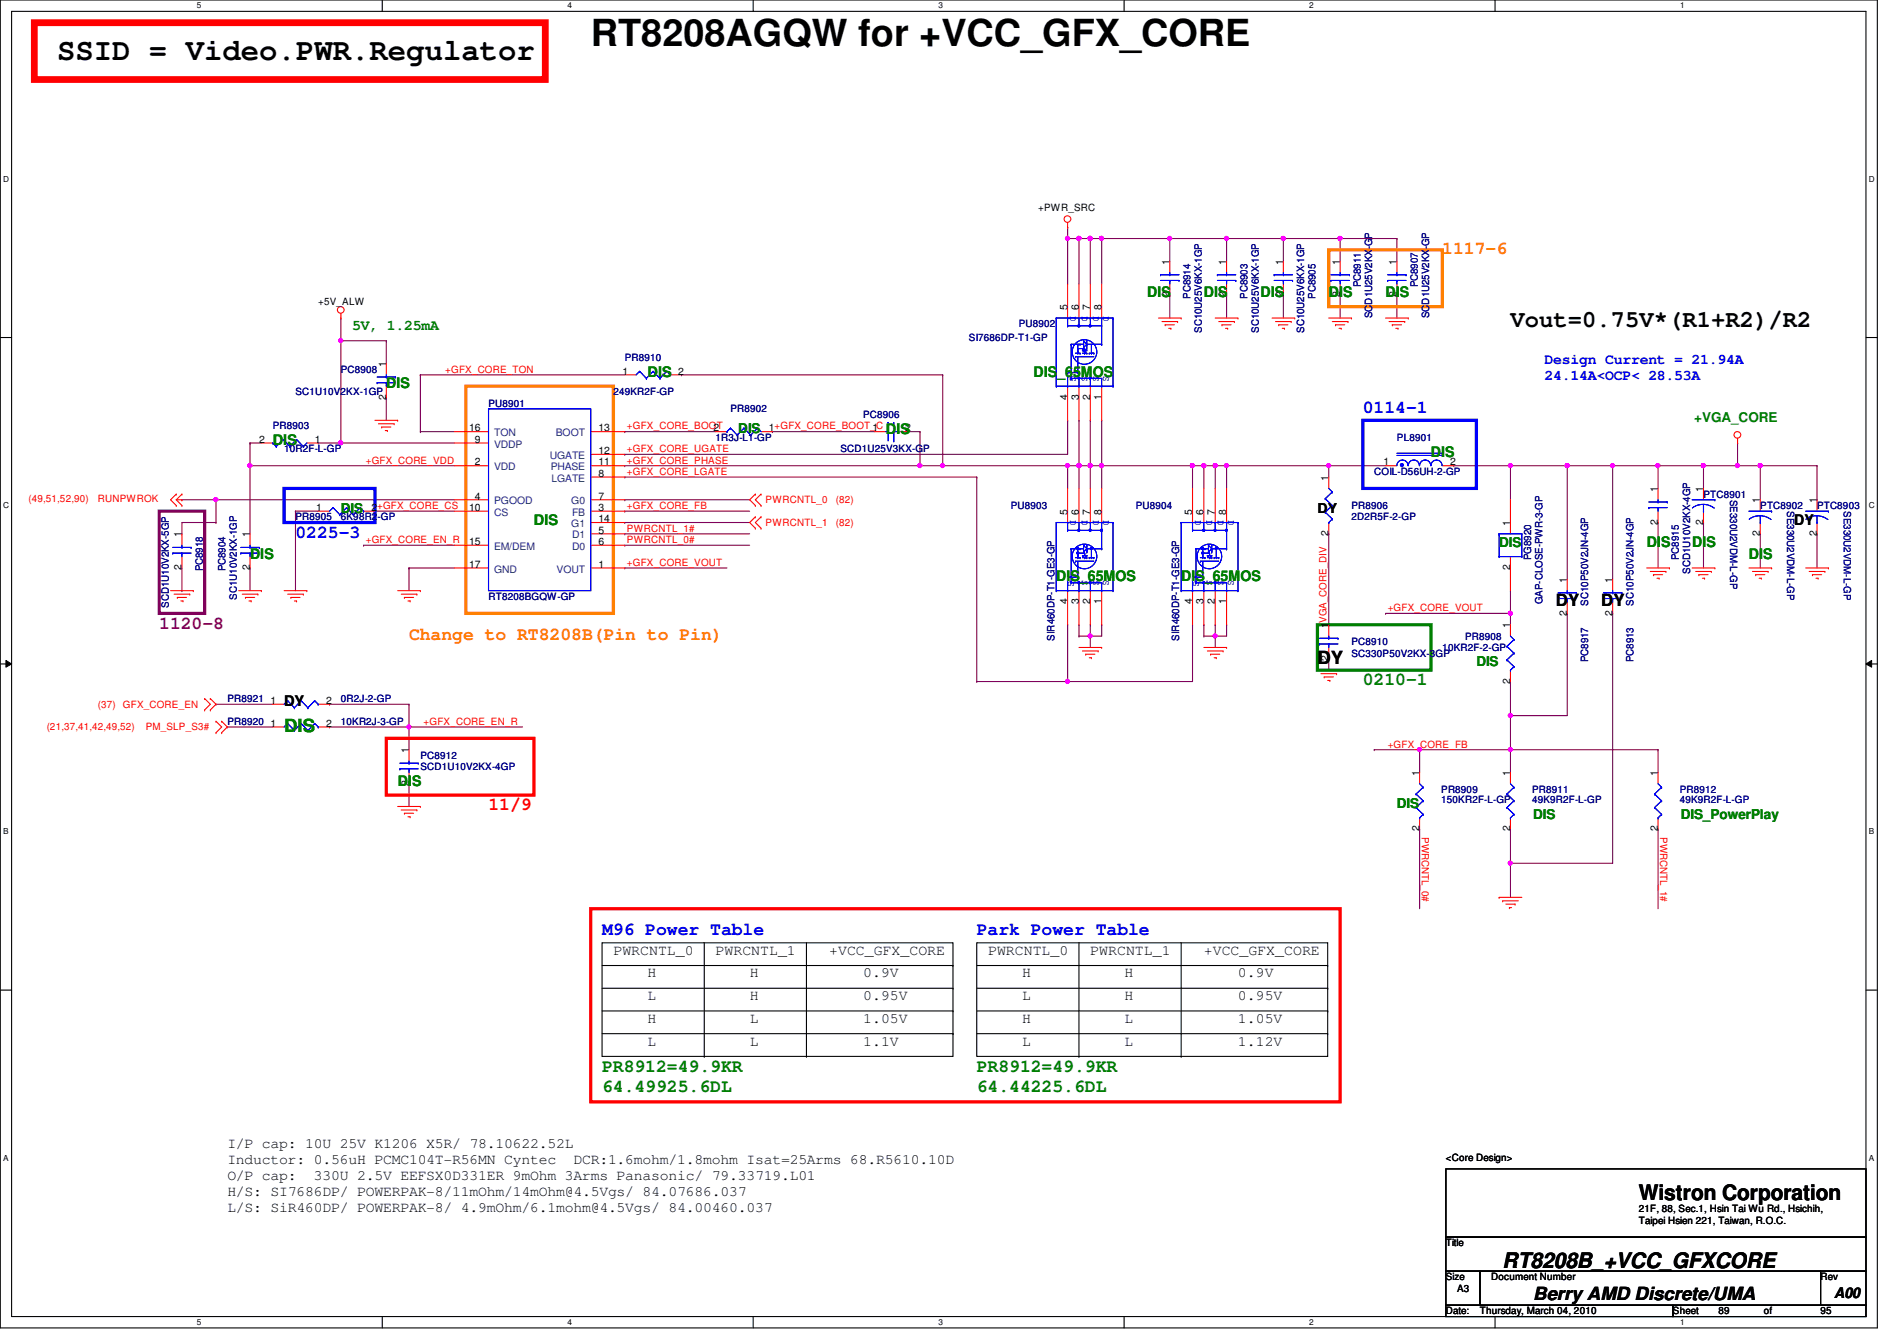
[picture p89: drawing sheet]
<svg xmlns="http://www.w3.org/2000/svg" width="297mm" height="210mm" viewBox="0 0 297 210" stroke-linecap="round" stroke-linejoin="round" font-family="sans-serif">
<defs><g id="words">
<text font-size="5.8" x="92.5" y="7.2">RT8208AGQW for +VCC_GFX_CORE</text>
<text font-size="4.8" x="8.9" y="9.4">SSID = Video.PWR.Regulator</text>
<text font-size="3.7" x="236.5" y="51.2">Vout=0.75V*(R1+R2)/R2</text>
<g font-size="3.3">
<text x="256.6" y="187.9">Wistron Corporation</text>
<text x="235.3" y="198.5">RT8208B_+VCC_GFXCORE</text>
</g>
<g font-size="2.8" fill="#ff8000">
<text x="225.8" y="39.7">1117-6</text>
<text x="64" y="100.2">Change to RT8208B(Pin to Pin)</text>
</g>
<g font-size="2.8" fill="#00f">
<text x="213.4" y="64.6">0114-1</text>
<text x="46.3" y="84.2">0225-3</text>
<text x="94.3" y="146.4">M96 Power Table</text>
<text x="152.9" y="146.4">Park Power Table</text>
</g>
<text font-size="2.8" fill="#800080" x="24.9" y="98.4">1120-8</text>
<g font-size="2.8">
<text x="206.3" y="104">DY</text>
<text x="240.1" y="203.5">Berry AMD Discrete/UMA</text>
</g>
<g font-size="2.8" fill="#008000">
<text x="213.4" y="107.3">0210-1</text>
<text x="44.5" y="114.6">DIS</text>
<text x="94.3" y="167.7">PR8912=49.9KR</text>
<text x="152.9" y="167.7">PR8912=49.9KR</text>
<text x="94.3" y="170.9">64.49925.6DL</text>
<text x="152.9" y="170.9">64.44225.6DL</text>
</g>
<text font-size="2.8" fill="#f00" x="76.5" y="126.8">11/9</text>
<g font-size="2.6">
<text x="243.6" y="94.9">DY</text>
<text x="250.7" y="94.9">DY</text>
</g>
<g font-size="2.3" fill="#008000">
<text x="179.6" y="46.6">DIS</text>
<text x="188.5" y="46.6">DIS</text>
<text x="197.4" y="46.6">DIS</text>
<text x="208.1" y="46.6">DIS</text>
<text x="217" y="46.6">DIS</text>
<text x="55.2" y="51.6">5V, 1.25mA</text>
<text x="101.4" y="59">DIS</text>
<text x="161.8" y="59">DIS_65MOS</text>
<text x="60.5" y="60.8">DIS</text>
<text x="42.7" y="69.7">DIS</text>
<text x="138.7" y="67.9">DIS</text>
<text x="224.1" y="71.5">DIS</text>
<text x="83.6" y="82.1">DIS</text>
<text x="39.2" y="87.5">DIS</text>
<text x="257.8" y="85.7">DIS</text>
<text x="265" y="85.7">DIS</text>
<text x="273.9" y="87.5">DIS</text>
<text x="165.4" y="91">DIS_65MOS</text>
<text x="185" y="91">DIS_65MOS</text>
<text x="62.3" y="123">DIS</text>
</g>
<g font-size="2.3" fill="#00f">
<text x="241.8" y="57">Design Current = 21.94A</text>
<text x="241.8" y="59.5">24.14A&lt;OCP&lt; 28.53A</text>
</g>
<g font-size="2.3">
<text x="281" y="82.1">DY</text>
<text x="44.5" y="110.6">DY</text>
<text x="96.1" y="149.4">PWRCNTL_0</text>
<text x="112.1" y="149.4">PWRCNTL_1</text>
<text x="129.8" y="149.4">+VCC_GFX_CORE</text>
<text x="154.7" y="149.4">PWRCNTL_0</text>
<text x="170.7" y="149.4">PWRCNTL_1</text>
<text x="188.5" y="149.4">+VCC_GFX_CORE</text>
<text x="101.4" y="153">H</text>
<text x="117.4" y="153">H</text>
<text x="135.2" y="153">0.9V</text>
<text x="160.1" y="153">H</text>
<text x="176.1" y="153">H</text>
<text x="193.8" y="153">0.9V</text>
<text x="101.4" y="156.5">L</text>
<text x="101.4" y="160.1">H</text>
<text x="117.4" y="156.5">H</text>
<text x="117.4" y="160.1">L</text>
<text x="135.2" y="156.5">0.95V</text>
<text x="135.2" y="160.1">1.05V</text>
<text x="160.1" y="156.5">L</text>
<text x="160.1" y="160.1">H</text>
<text x="176.1" y="156.5">H</text>
<text x="176.1" y="160.1">L</text>
<text x="193.8" y="156.5">0.95V</text>
<text x="193.8" y="160.1">1.05V</text>
<text x="101.4" y="163.7">L</text>
<text x="117.4" y="163.7">L</text>
<text x="135.2" y="163.7">1.1V</text>
<text x="160.1" y="163.7">L</text>
<text x="176.1" y="163.7">L</text>
<text x="193.8" y="163.7">1.12V</text>
<text x="35.6" y="179.7">I/P cap: 10U 25V K1206 X5R/ 78.10622.52L</text>
<text x="35.6" y="182.2">Inductor: 0.56uH PCMC104T-R56MN Cyntec</text>
<text x="35.6" y="184.7">O/P cap:</text>
<text x="49.1" y="184.7">330U 2.5V EEFSX0D331ER 9mOhm 3Arms Panasonic/ 79.33719.L01</text>
<text x="89.8" y="182.2">DCR:1.6mohm/1.8mohm Isat=25Arms 68.R5610.10D</text>
<text x="35.6" y="187.2">H/S: SI7686DP/ POWERPAK-8/11mOhm/14mOhm@4.5Vgs/ 84.07686.037</text>
<text x="35.6" y="189.7">L/S: SiR460DP/ POWERPAK-8/ 4.9mOhm/6.1mohm@4.5Vgs/ 84.00460.037</text>
<text x="287.2" y="203.2">A00</text>
</g>
<g font-size="2.1" fill="#008000">
<text x="265.3" y="66">+VGA_CORE</text>
<text x="115.6" y="67.8">DIS</text>
<text x="53.4" y="80.2">DIS</text>
<text x="234.7" y="85.6">DIS</text>
<text x="231.2" y="104.2">DIS</text>
<text x="218.7" y="126.4">DIS</text>
<text x="240.1" y="128.2">DIS</text>
<text x="263.2" y="128.2">DIS_PowerPlay</text>
</g>
<text font-size="2.1" x="206.3" y="80.2">DY</text>
<g font-size="1.6">
<text x="162.6" y="33.1">+PWR_SRC</text>
<text x="183.1" y="41.4" transform="rotate(-90 183.1 41.4)">1</text>
<text x="192" y="41.4" transform="rotate(-90 192 41.4)">1</text>
<text x="200.9" y="41.4" transform="rotate(-90 200.9 41.4)">1</text>
<text x="209.8" y="41.4" transform="rotate(-90 209.8 41.4)">1</text>
<text x="218.7" y="41.4" transform="rotate(-90 218.7 41.4)">1</text>
<text x="49.8" y="47.7">+5V_ALW</text>
<text x="183.1" y="46.6" transform="rotate(-90 183.1 46.6)">2</text>
<text x="192" y="46.6" transform="rotate(-90 192 46.6)">2</text>
<text x="200.9" y="46.6" transform="rotate(-90 200.9 46.6)">2</text>
<text x="209.8" y="46.6" transform="rotate(-90 209.8 46.6)">2</text>
<text x="218.7" y="46.6" transform="rotate(-90 218.7 46.6)">2</text>
<text x="167.1" y="48.6" transform="rotate(-90 167.1 48.6)">5</text>
<text x="168.9" y="48.6" transform="rotate(-90 168.9 48.6)">6</text>
<text x="170.7" y="48.6" transform="rotate(-90 170.7 48.6)">7</text>
<text x="172.5" y="48.6" transform="rotate(-90 172.5 48.6)">8</text>
<text x="60.4" y="57.4" transform="rotate(-90 60.4 57.4)">1</text>
<text x="97.5" y="58.6">1</text>
<text x="106.2" y="58.6">2</text>
<text x="60.4" y="62.6" transform="rotate(-90 60.4 62.6)">2</text>
<text x="167.1" y="62.6" transform="rotate(-90 167.1 62.6)">4</text>
<text x="168.9" y="62.6" transform="rotate(-90 168.9 62.6)">3</text>
<text x="170.7" y="62.6" transform="rotate(-90 170.7 62.6)">2</text>
<text x="172.5" y="62.6" transform="rotate(-90 172.5 62.6)">1</text>
<text x="40.6" y="69.3">2</text>
<text x="49.3" y="69.3">1</text>
<text x="73.5" y="67.5">16</text>
<text x="74.4" y="69.3">9</text>
<text x="93.7" y="71.1">12</text>
<text x="93.7" y="67.5">13</text>
<text x="111.7" y="67.5">2</text>
<text x="120.4" y="67.5">1+GFX_CORE_BOOT_C</text>
<text x="136.6" y="67.5">1</text>
<text x="141.7" y="67.5">2</text>
<text x="74.4" y="72.9">2</text>
<text x="93.7" y="74.6">8</text>
<text x="93.7" y="72.9">11</text>
<text x="208" y="75.2" transform="rotate(-90 208 75.2)">1</text>
<text x="216.6" y="72.9">1</text>
<text x="227.1" y="72.9">2</text>
<text x="259.6" y="77" transform="rotate(-90 259.6 77)">1</text>
<text x="266.7" y="77" transform="rotate(-90 266.7 77)">1</text>
<text x="49.5" y="80">1</text>
<text x="58.2" y="80">2</text>
<text x="73.5" y="80">10</text>
<text x="74.4" y="78.2">4</text>
<text x="93.7" y="80">3</text>
<text x="93.7" y="83.5">5</text>
<text x="93.7" y="78.2">7</text>
<text x="93.7" y="81.7">14</text>
<text x="167.1" y="80.6" transform="rotate(-90 167.1 80.6)">5</text>
<text x="168.9" y="80.6" transform="rotate(-90 168.9 80.6)">6</text>
<text x="170.7" y="80.6" transform="rotate(-90 170.7 80.6)">7</text>
<text x="172.5" y="80.6" transform="rotate(-90 172.5 80.6)">8</text>
<text x="186.7" y="80.6" transform="rotate(-90 186.7 80.6)">5</text>
<text x="188.5" y="80.6" transform="rotate(-90 188.5 80.6)">6</text>
<text x="190.2" y="80.6" transform="rotate(-90 190.2 80.6)">7</text>
<text x="192" y="80.6" transform="rotate(-90 192 80.6)">8</text>
<text x="208" y="83.9" transform="rotate(-90 208 83.9)">2</text>
<text x="236.5" y="82.3" transform="rotate(-90 236.5 82.3)">1</text>
<text x="259.6" y="82.1" transform="rotate(-90 259.6 82.1)">2</text>
<text x="266.7" y="82.1" transform="rotate(-90 266.7 82.1)">2</text>
<text x="275.6" y="83.9" transform="rotate(-90 275.6 83.9)">2</text>
<text x="275.6" y="78.8" transform="rotate(-90 275.6 78.8)">1</text>
<text x="284.5" y="83.9" transform="rotate(-90 284.5 83.9)">2</text>
<text x="284.5" y="78.8" transform="rotate(-90 284.5 78.8)">1</text>
<text x="28.4" y="89.2" transform="rotate(-90 28.4 89.2)">2</text>
<text x="28.4" y="84.1" transform="rotate(-90 28.4 84.1)">1</text>
<text x="39.1" y="89.2" transform="rotate(-90 39.1 89.2)">2</text>
<text x="39.1" y="84.1" transform="rotate(-90 39.1 84.1)">1</text>
<text x="73.5" y="85.3">15</text>
<text x="73.5" y="88.9">17</text>
<text x="93.7" y="88.9">1</text>
<text x="93.7" y="85.3">6</text>
<text x="236.5" y="89.2" transform="rotate(-90 236.5 89.2)">2</text>
<text x="167.1" y="94.6" transform="rotate(-90 167.1 94.6)">4</text>
<text x="168.9" y="94.6" transform="rotate(-90 168.9 94.6)">3</text>
<text x="170.7" y="94.6" transform="rotate(-90 170.7 94.6)">2</text>
<text x="172.5" y="94.6" transform="rotate(-90 172.5 94.6)">1</text>
<text x="186.7" y="94.6" transform="rotate(-90 186.7 94.6)">4</text>
<text x="188.5" y="94.6" transform="rotate(-90 188.5 94.6)">3</text>
<text x="190.2" y="94.6" transform="rotate(-90 190.2 94.6)">2</text>
<text x="192" y="94.6" transform="rotate(-90 192 94.6)">1</text>
<text x="245.4" y="91.2" transform="rotate(-90 245.4 91.2)">1</text>
<text x="252.5" y="91.2" transform="rotate(-90 252.5 91.2)">1</text>
<text x="208" y="98.3" transform="rotate(-90 208 98.3)">1</text>
<text x="236.5" y="98.3" transform="rotate(-90 236.5 98.3)">1</text>
<text x="245.4" y="96.4" transform="rotate(-90 245.4 96.4)">2</text>
<text x="252.5" y="96.4" transform="rotate(-90 252.5 96.4)">2</text>
<text x="208" y="103.5" transform="rotate(-90 208 103.5)">2</text>
<text x="236.5" y="107" transform="rotate(-90 236.5 107)">2</text>
<text x="42.4" y="110.2">1</text>
<text x="42.4" y="113.7">1</text>
<text x="51.1" y="110.2">2</text>
<text x="51.1" y="113.7">2</text>
<text x="64" y="117.9" transform="rotate(-90 64 117.9)">1</text>
<text x="64" y="123" transform="rotate(-90 64 123)">2</text>
<text x="222.2" y="121.5" transform="rotate(-90 222.2 121.5)">1</text>
<text x="236.5" y="121.5" transform="rotate(-90 236.5 121.5)">1</text>
<text x="259.6" y="121.5" transform="rotate(-90 259.6 121.5)">1</text>
<text x="222.2" y="130.1" transform="rotate(-90 222.2 130.1)">2</text>
<text x="236.5" y="130.1" transform="rotate(-90 236.5 130.1)">2</text>
<text x="259.6" y="130.1" transform="rotate(-90 259.6 130.1)">2</text>
<text x="226.4" y="181.7">&lt;Core Design&gt;</text>
<text x="256.6" y="189.7">21F, 88, Sec.1, Hsin Tai Wu Rd., Hsichih,</text>
<text x="256.6" y="191.6">Taipei Hsien 221, Taiwan, R.O.C.</text>
<text x="226.4" y="195.1">Title</text>
<text x="226.4" y="200.4">Size</text>
<text x="228.2" y="202.2">A3</text>
<text x="233.5" y="200.4">Document Number</text>
<text x="285.1" y="200.4">Rev</text>
<text x="226.4" y="205.7">Date:</text>
<text x="231.7" y="205.7">Thursday, March 04, 2010</text>
<text x="262" y="205.7">Sheet</text>
<text x="269.1" y="205.7">89</text>
<text x="276.2" y="205.7">of</text>
<text x="285.1" y="205.7">95</text>
</g>
<g font-size="1.6" fill="#000080">
<text x="186.4" y="46.8" transform="rotate(-90 186.4 46.8)">PC8914</text>
<text x="195.3" y="46.8" transform="rotate(-90 195.3 46.8)">PC8903</text>
<text x="206" y="46.8" transform="rotate(-90 206 46.8)">PC8905</text>
<text x="213.1" y="45" transform="rotate(-90 213.1 45)">PC8911</text>
<text x="222" y="45" transform="rotate(-90 222 45)">PC8907</text>
<text x="151.7" y="53.3">SI7686DP-T1-GP</text>
<text x="159.5" y="51.2">PU8902</text>
<text x="188.2" y="52.1" transform="rotate(-90 188.2 52.1)">SC10U25V6KX-1GP</text>
<text x="197.1" y="52.1" transform="rotate(-90 197.1 52.1)">SC10U25V6KX-1GP</text>
<text x="204.2" y="52.1" transform="rotate(-90 204.2 52.1)">SC10U25V6KX-1GP</text>
<text x="214.9" y="49.8" transform="rotate(-90 214.9 49.8)">SCD1U25V2KX-GP</text>
<text x="223.8" y="49.8" transform="rotate(-90 223.8 49.8)">SCD1U25V2KX-GP</text>
<text x="53.4" y="58.3">PC8908</text>
<text x="97.8" y="56.6">PR8910</text>
<text x="46.3" y="61.9">SC1U10V2KX-1GP</text>
<text x="76.5" y="63.7">PU8901</text>
<text x="96.1" y="61.9">249KR2F-GP</text>
<text x="114.4" y="64.6">PR8902</text>
<text x="135.2" y="65.4">PC8906</text>
<text x="42.7" y="67.2">PR8903</text>
<text x="44.5" y="70.8">10R2F-L-GP</text>
<text x="112.1" y="69">1R3J-L1-GP</text>
<text x="131.6" y="70.8">SCD1U25V3KX-GP</text>
<text x="218.7" y="69">PL8901</text>
<text x="215.2" y="74.3">COIL-D56UH-2-GP</text>
<text x="266.7" y="77.9">PTC8901</text>
<text x="46.3" y="81.4">PR8905</text>
<text x="53.4" y="81.4">6K98R2-GP</text>
<text x="158.3" y="79.7">PU8903</text>
<text x="177.8" y="79.7">PU8904</text>
<text x="211.6" y="79.7">PR8906</text>
<text x="211.6" y="81.4">2D2R5F-2-GP</text>
<text x="270.9" y="78.2" transform="rotate(90 270.9 78.2)">SE330U2VDM-L-GP</text>
<text x="275.6" y="79.7">PTC8902</text>
<text x="279.8" y="80" transform="rotate(90 279.8 80)">SE330U2VDM-L-GP</text>
<text x="284.5" y="79.7">PTC8903</text>
<text x="288.7" y="80" transform="rotate(90 288.7 80)">SE330U2VDM-L-GP</text>
<text x="31.7" y="89.5" transform="rotate(-90 31.7 89.5)">PC8918</text>
<text x="35.3" y="89.5" transform="rotate(-90 35.3 89.5)">PC8904</text>
<text x="239.8" y="87.7" transform="rotate(-90 239.8 87.7)">PG8920</text>
<text x="262.9" y="87.7" transform="rotate(-90 262.9 87.7)">PC8915</text>
<text x="264.7" y="89.8" transform="rotate(-90 264.7 89.8)">SCD1U10V2KX-4GP</text>
<text x="26.4" y="95.1" transform="rotate(-90 26.4 95.1)">SCD1U10V2KX-5GP</text>
<text x="37.1" y="93.9" transform="rotate(-90 37.1 93.9)">SC1U10V2KX-1GP</text>
<text x="76.5" y="93.9">RT8208BGQW-GP</text>
<text x="241.6" y="94.6" transform="rotate(-90 241.6 94.6)">GAP-CLOSE-PWR-3-GP</text>
<text x="248.7" y="94.8" transform="rotate(-90 248.7 94.8)">SC10P50V2JN-4GP</text>
<text x="255.8" y="94.8" transform="rotate(-90 255.8 94.8)">SC10P50V2JN-4GP</text>
<text x="165.1" y="100.3" transform="rotate(-90 165.1 100.3)">SIR460DP-T1-GE3-GP</text>
<text x="184.7" y="100.3" transform="rotate(-90 184.7 100.3)">SIR460DP-T1-GE3-GP</text>
<text x="211.6" y="101">PC8910</text>
<text x="225.8" y="101.9">10KR2F-2-GP</text>
<text x="229.4" y="100.1">PR8908</text>
<text x="211.6" y="102.8">SC330P50V2KX-3GP</text>
<text x="248.7" y="103.7" transform="rotate(-90 248.7 103.7)">PC8917</text>
<text x="255.8" y="103.7" transform="rotate(-90 255.8 103.7)">PC8913</text>
<text x="35.6" y="109.9">PR8921</text>
<text x="35.6" y="113.5">PR8920</text>
<text x="53.4" y="109.9">0R2J-2-GP</text>
<text x="53.4" y="113.5">10KR2J-3-GP</text>
<text x="65.8" y="118.8">PC8912</text>
<text x="65.8" y="120.6">SCD1U10V2KX-4GP</text>
<text x="225.7" y="124.1">PR8909</text>
<text x="225.7" y="125.7">150KR2F-L-GP</text>
<text x="239.9" y="124.1">PR8911</text>
<text x="239.9" y="125.7">49K9R2F-L-GP</text>
<text x="263" y="124.1">PR8912</text>
<text x="263" y="125.7">49K9R2F-L-GP</text>
</g>
<g font-size="1.6" fill="#00f">
<text x="167.6" y="49.4" transform="rotate(90 167.6 49.4)">D</text>
<text x="169.4" y="49.4" transform="rotate(90 169.4 49.4)">D</text>
<text x="171.2" y="49.4" transform="rotate(90 171.2 49.4)">D</text>
<text x="172.8" y="49.4" transform="rotate(90 172.8 49.4)">D</text>
<text x="167.6" y="58.8" transform="rotate(90 167.6 58.8)">G</text>
<text x="169.4" y="58.8" transform="rotate(90 169.4 58.8)">S</text>
<text x="171.2" y="58.8" transform="rotate(90 171.2 58.8)">S</text>
<text x="172.8" y="58.8" transform="rotate(90 172.8 58.8)">S</text>
<text x="167.6" y="81.4" transform="rotate(90 167.6 81.4)">D</text>
<text x="169.4" y="81.4" transform="rotate(90 169.4 81.4)">D</text>
<text x="171.2" y="81.4" transform="rotate(90 171.2 81.4)">D</text>
<text x="172.8" y="81.4" transform="rotate(90 172.8 81.4)">D</text>
<text x="187.2" y="81.4" transform="rotate(90 187.2 81.4)">D</text>
<text x="188.9" y="81.4" transform="rotate(90 188.9 81.4)">D</text>
<text x="190.7" y="81.4" transform="rotate(90 190.7 81.4)">D</text>
<text x="192.3" y="81.4" transform="rotate(90 192.3 81.4)">D</text>
<text x="167.3" y="91" transform="rotate(90 167.3 91)">G</text>
<text x="169.4" y="90.8" transform="rotate(90 169.4 90.8)">S</text>
<text x="171.2" y="90.8" transform="rotate(90 171.2 90.8)">S</text>
<text x="172.8" y="90.8" transform="rotate(90 172.8 90.8)">S</text>
<text x="186.8" y="91" transform="rotate(90 186.8 91)">G</text>
<text x="188.9" y="90.8" transform="rotate(90 188.9 90.8)">S</text>
<text x="190.7" y="90.8" transform="rotate(90 190.7 90.8)">S</text>
<text x="192.3" y="90.8" transform="rotate(90 192.3 90.8)">S</text>
</g>
<g font-size="1.6" fill="#f00">
<text x="69.7" y="58.3">+GFX_CORE_TON</text>
<text x="98.2" y="67.2">+GFX_CORE_BOOT</text>
<text x="98.2" y="70.8">+GFX_CORE_UGATE</text>
<text x="57.3" y="72.6">+GFX_CORE_VDD</text>
<text x="98.2" y="74.3">+GFX_CORE_LGATE</text>
<text x="98.2" y="72.6">+GFX_CORE_PHASE</text>
<text x="4.5" y="78.6">(49,51,52,90)</text>
<text x="15.3" y="78.6">RUNPWROK</text>
<text x="59.1" y="79.7">+GFX_CORE_CS</text>
<text x="98.2" y="83.2">PWRCNTL_1#</text>
<text x="98.2" y="79.7">+GFX_CORE_FB</text>
<text x="119.9" y="78.8">PWRCNTL_0</text>
<text x="119.9" y="82.3">PWRCNTL_1</text>
<text x="130.9" y="78.8">(82)</text>
<text x="130.9" y="82.3">(82)</text>
<text x="57.3" y="85">+GFX_CORE_EN_R</text>
<text x="98.2" y="88.6">+GFX_CORE_VOUT</text>
<text x="98.2" y="85">PWRCNTL_0#</text>
<text x="217.3" y="95.7">+GFX_CORE_VOUT</text>
<text x="207.7" y="97.5" transform="rotate(-90 207.7 97.5)">VGA_CORE_DIV</text>
<text x="15.3" y="110.8">(37)</text>
<text x="19.3" y="110.8">GFX_CORE_EN</text>
<text x="66.3" y="113.5">+GFX_CORE_EN_R</text>
<text x="7.3" y="114.3">(21,37,41,42,49,52)</text>
<text x="22.8" y="114.3">PM_SLP_S3#</text>
<text x="217.3" y="117">+GFX_CORE_FB</text>
<text x="222.6" y="131" transform="rotate(90 222.6 131)">PWRCNTL_0#</text>
<text x="260" y="131" transform="rotate(90 260 131)">PWRCNTL_1#</text>
</g>
<g font-size="1.6" fill="#004080">
<text x="77.4" y="70.1">VDDP</text>
<text x="77.4" y="68.3">TON</text>
<text x="86.1" y="71.8">UGATE</text>
<text x="87" y="68.3">BOOT</text>
<text x="77.4" y="73.6">VDD</text>
<text x="86.2" y="73.6">PHASE</text>
<text x="86.4" y="75.4">LGATE</text>
<text x="77.4" y="79">PGOOD</text>
<text x="77.4" y="80.7">CS</text>
<text x="89.4" y="79">G0</text>
<text x="89.4" y="82.5">G1</text>
<text x="89.6" y="80.7">FB</text>
<text x="77.4" y="86.1">EM/DEM</text>
<text x="77.4" y="89.6">GND</text>
<text x="87.2" y="89.6">VOUT</text>
<text x="89.6" y="84.3">D1</text>
<text x="89.6" y="86.1">D0</text>
</g>
<g font-size="1.3">
<text x="30.8" y="1.3">5</text>
<text x="88.9" y="1.3">4</text>
<text x="146.9" y="1.3">3</text>
<text x="205" y="1.3">2</text>
<text x="263.1" y="1.3">1</text>
<text x=".5" y="28.4">D</text>
<text x="292.6" y="28.4">D</text>
<text x=".5" y="79.5">C</text>
<text x="292.6" y="79.5">C</text>
<text x=".5" y="130.6">B</text>
<text x="292.6" y="130.6">B</text>
<text x=".5" y="181.7">A</text>
<text x="292.6" y="181.7">A</text>
<text x="30.8" y="207.4">5</text>
<text x="88.9" y="207.4">4</text>
<text x="146.9" y="207.4">3</text>
<text x="205" y="207.4">2</text>
<text x="263.1" y="207.4">1</text>
</g>
</g></defs>
<path d="M0 0h294v207.9h-294zM1.8 1.8h290.4v204.3h-290.4z" fill="none" stroke="#000" stroke-width=".17"/>
<g fill="#fff">
<path d="M30.8 .2h.7v1.4h-.7z"/>
<path d="M30.8 206.2h.7v1.4h-.7z"/>
</g>
<path d="M59.9 0v1.8M59.9 206.1v1.8" fill="none" stroke="#000" stroke-width=".17"/>
<g fill="#fff">
<path d="M88.9 .2h.6v1.4h-.6z"/>
<path d="M88.9 206.2h.6v1.4h-.6z"/>
</g>
<path d="M117.9 0v1.8M117.9 206.1v1.8" fill="none" stroke="#000" stroke-width=".17"/>
<g fill="#fff">
<path d="M146.9 .2h.7v1.4h-.7z"/>
<path d="M146.9 206.2h.7v1.4h-.7z"/>
</g>
<path d="M176 0v1.8M176 206.1v1.8" fill="none" stroke="#000" stroke-width=".17"/>
<g fill="#fff">
<path d="M205 .2h.7v1.4h-.7z"/>
<path d="M205 206.2h.7v1.4h-.7z"/>
</g>
<path d="M234.1 0v1.8M234.1 206.1v1.8" fill="none" stroke="#000" stroke-width=".17"/>
<g fill="#fff">
<path d="M263.1 .2h.7v1.4h-.7z"/>
<path d="M263.1 206.2h.7v1.4h-.7z"/>
<path d="M.5 27.3h.9v1.4h-.9z"/>
<path d="M292.6 27.3h.9v1.4h-.9z"/>
<path d="M.5 78.4h.9v1.4h-.9z"/>
<path d="M292.6 78.4h.9v1.4h-.9z"/>
</g>
<path d="M0 52.8h1.8M292.2 52.8h1.8" fill="none" stroke="#000" stroke-width=".17"/>
<g fill="#fff">
<path d="M.5 129.5h.8v1.4h-.8z"/>
<path d="M292.6 129.5h.9v1.4h-.9z"/>
</g>
<path d="M0 103.9h1.8M292.2 103.9h1.8" fill="none" stroke="#000" stroke-width=".17"/>
<path d="M.9 103.4l.9 .5-.9 .5zM292.2 103.9l.9-.5v1z" fill="#000"/>
<path d="M.9 103.4l.9 .5-.9 .5zM292.2 103.9l.9-.5v1z" fill="none" stroke="#000" stroke-width=".16"/>
<g fill="#fff">
<path d="M.5 180.5h.8v1.4h-.8z"/>
<path d="M292.6 180.5h.9v1.4h-.9z"/>
</g>
<path d="M0 155h1.8M292.2 155h1.8" fill="none" stroke="#000" stroke-width=".17"/>
<path d="M192.1 72.9h.1M192.1 72.9h16" fill="none" stroke="#800040" stroke-width=".17"/>
<circle cx="208" cy="72.9" r=".32" fill="#f0f"/>
<circle cx="208" cy="72.9" r=".32" fill="none" stroke="#f0f" stroke-width=".17"/>
<circle cx="192" cy="72.9" r=".32" fill="#f0f"/>
<circle cx="192" cy="72.9" r=".32" fill="none" stroke="#f0f" stroke-width=".17"/>
<path d="M167.2 72.9h.1M167.2 72.9v3.6M168.9 65.8h.1M168.9 65.8v7.1M208.1 72.9h.1M208.1 72.9v1.8M208.1 103.1h.1M208.1 103.1v1.8M236.5 135.1h.1M236.5 135.1v5.4" fill="none" stroke="#800040" stroke-width=".17"/>
<circle cx="167.1" cy="72.9" r=".32" fill="#f0f"/>
<circle cx="167.1" cy="72.9" r=".32" fill="none" stroke="#f0f" stroke-width=".17"/>
<path d="M168.9 72.9h.1M168.9 72.9v3.6" fill="none" stroke="#800040" stroke-width=".17"/>
<circle cx="168.9" cy="72.9" r=".32" fill="#f0f"/>
<circle cx="168.9" cy="72.9" r=".32" fill="none" stroke="#f0f" stroke-width=".17"/>
<path d="M236.5 96h.1M236.5 96v1.8M236.5 117.3h.1M236.5 112h.1M236.5 112v8.9M222.3 129.8h.1M222.3 129.8v12.4" fill="none" stroke="#800040" stroke-width=".17"/>
<circle cx="236.5" cy="96" r=".32" fill="#f0f"/>
<circle cx="236.5" cy="96" r=".32" fill="none" stroke="#f0f" stroke-width=".17"/>
<path d="M236.5 92.5h.1M236.5 92.5v3.5M222.3 117.3h.1M222.3 117.3v3.6M222.3 117.3h37.3M236.5 117.3h.1" fill="none" stroke="#800040" stroke-width=".17"/>
<circle cx="236.5" cy="117.3" r=".32" fill="#f0f"/>
<circle cx="236.5" cy="117.3" r=".32" fill="none" stroke="#f0f" stroke-width=".17"/>
<path d="M170.7 72.9h.1M170.7 72.9v3.6M252.5 72.9h.1M252.5 72.9h7.1M172.5 97.8h.1M172.5 97.8v1.8M217 96h.1M217 96h19.5M259.6 117.3h.1M259.6 117.3v3.6M259.6 129.8h.1M259.6 129.8v12.4" fill="none" stroke="#800040" stroke-width=".17"/>
<circle cx="259.6" cy="72.9" r=".32" fill="#f0f"/>
<circle cx="259.6" cy="72.9" r=".32" fill="none" stroke="#f0f" stroke-width=".17"/>
<g fill="none" stroke="#800040" stroke-width=".17">
<path d="M167.2 37.3h.1M167.2 37.3v7.1M97.8 78.2h.1M97.8 78.2h19.6M172.5 65.8h.1M172.5 65.8v7.1M208.1 72.9h.1M208.1 72.9h8.9M236.5 72.9h.1M236.5 72.9v5.3M167.2 97.8h.1M167.2 97.8v8.9"/>
<path d="M168.9 99.6h.1M168.9 99.6h1.8"/>
</g>
<circle cx="167.1" cy="106.7" r=".32" fill="#f0f"/>
<circle cx="167.1" cy="106.7" r=".32" fill="none" stroke="#f0f" stroke-width=".17"/>
<path d="M172.5 37.3h.1M172.5 37.3v7.1M170.7 97.8h.1M170.7 97.8v1.8" fill="none" stroke="#800040" stroke-width=".17"/>
<circle cx="170.7" cy="99.5" r=".32" fill="#f0f"/>
<circle cx="170.7" cy="99.5" r=".32" fill="none" stroke="#f0f" stroke-width=".17"/>
<path d="M167.2 65.8h.1M167.2 65.8v5.3M172.5 72.9h.1M172.5 72.9v3.6M227.6 72.9h.1M227.6 72.9h8.9M168.9 97.8h.1M168.9 97.8v1.8M170.7 99.6h.1M170.7 99.6v1.7" fill="none" stroke="#800040" stroke-width=".17"/>
<circle cx="236.5" cy="72.9" r=".32" fill="#f0f"/>
<circle cx="236.5" cy="72.9" r=".32" fill="none" stroke="#f0f" stroke-width=".17"/>
<g fill="none" stroke="#800040" stroke-width=".17">
<path d="M167.2 35.6h.1M167.2 35.6v1.7M168.9 37.3h.1M168.9 37.3v7.1M170.7 37.3h.1M170.7 37.3v7.1M65.8 58.7h.1M65.8 58.7h32M65.8 58.7v8.9M106.7 58.7h.1M106.7 58.7h40.9M147.6 58.7h.1"/>
<path d="M147.6 58.7v14.2M65.8 67.6h.1M65.8 67.6h5.4M97.8 67.6h.1M97.8 71.1h.1M97.8 74.7h.1M97.8 72.9h.1M97.8 67.6h14.3M97.8 71.1h69.4M97.8 74.7h55.1M120.9 67.6h.1M120.9 67.6h16"/>
<path d="M142.3 67.6h.1M142.3 67.6h1.8M144.1 67.6h.1M144.1 67.6v5.3h-46.3M170.7 65.8h.1M170.7 65.8v7.1M208.1 83.6h.1M208.1 83.6v14.2"/>
</g>
<circle cx="147.6" cy="72.9" r=".32" fill="#f0f"/>
<circle cx="147.6" cy="72.9" r=".32" fill="none" stroke="#f0f" stroke-width=".17"/>
<path d="M53.4 69.3h.1M53.4 69.3h17.8M46.3 80h.1M46.3 80v12.5M64 88.9h.1M64 88.9v3.6M64 88.9h7.2" fill="none" stroke="#800040" stroke-width=".17"/>
<circle cx="53.4" cy="69.3" r=".32" fill="#f0f"/>
<circle cx="53.4" cy="69.3" r=".32" fill="none" stroke="#f0f" stroke-width=".17"/>
<path d="M39.2 72.9h.1M39.2 69.3h.1M39.2 72.9h32M39.2 72.9v10.7M39.2 69.3h1.7M39.2 88.9h.1M39.2 88.9v3.6M58.7 80h.1M58.7 80h12.5" fill="none" stroke="#800040" stroke-width=".17"/>
<circle cx="39.1" cy="72.9" r=".32" fill="#f0f"/>
<circle cx="39.1" cy="72.9" r=".32" fill="none" stroke="#f0f" stroke-width=".17"/>
<path d="M53.4 53.3h.1M53.4 53.3v16M39.2 69.3h.1M39.2 69.3v3.6" fill="none" stroke="#800040" stroke-width=".17"/>
<circle cx="53.4" cy="53.3" r=".32" fill="#f0f"/>
<circle cx="53.4" cy="53.3" r=".32" fill="none" stroke="#f0f" stroke-width=".17"/>
<path d="M49.8 69.3h.1M49.8 69.3h3.6M144.1 72.9h.1M144.1 72.9h3.5" fill="none" stroke="#800040" stroke-width=".17"/>
<circle cx="144" cy="72.9" r=".32" fill="#f0f"/>
<circle cx="144" cy="72.9" r=".32" fill="none" stroke="#f0f" stroke-width=".17"/>
<g fill="none" stroke="#800040" stroke-width=".17">
<path d="M33.8 78.2h.1M33.8 78.2h37.4M46.3 80h.1M46.3 80h3.5M56.9 85.3h.1M56.9 85.3h14.3M33.8 110.2h.1M33.8 110.2h8.9M35.6 113.8h.1M35.6 113.8h7.1M51.6 110.2h.1M51.6 110.2h12.4"/>
<path d="M64 113.8h.1M64 113.8v3.5"/>
</g>
<circle cx="64" cy="113.8" r=".32" fill="#f0f"/>
<circle cx="64" cy="113.8" r=".32" fill="none" stroke="#f0f" stroke-width=".17"/>
<g fill="none" stroke="#800040" stroke-width=".17">
<path d="M53.4 53.3h.1M53.4 49.8h.1M53.4 53.3h7.1M53.4 49.8v3.5M60.5 53.3h.1M60.5 53.3v3.6M60.5 62.2h.1M60.5 62.2v3.6M152.9 74.7h.1M152.9 74.7v32M97.8 88.9h.1M97.8 81.8h.1"/>
<path d="M97.8 83.6h.1M97.8 85.3h.1M97.8 80h.1M97.8 88.9h16M97.8 81.8h19.6M97.8 83.6h19.6M97.8 85.3h19.6M97.8 80h19.6M64 113.8h.1M64 113.8h17.8M215.2 117.3h.1M215.2 117.3h7.1"/>
<path d="M64 122.7h.1M64 122.7v3.5"/>
</g>
<circle cx="222.3" cy="117.3" r=".32" fill="#f0f"/>
<circle cx="222.3" cy="117.3" r=".32" fill="none" stroke="#f0f" stroke-width=".17"/>
<path d="M236.5 72.9h.1M236.5 72.9h8.9M245.4 72.9h.1M245.4 72.9v17.8M245.4 96h.1M245.4 96v16h-8.9M51.6 113.8h.1M64 110.2h.1M64 110.2v3.6h-12.4M236.5 112h.1" fill="none" stroke="#800040" stroke-width=".17"/>
<circle cx="236.5" cy="112" r=".32" fill="#f0f"/>
<circle cx="236.5" cy="112" r=".32" fill="none" stroke="#f0f" stroke-width=".17"/>
<path d="M252.5 72.9h.1M252.5 72.9v17.8M236.5 106.7h.1M236.5 106.7v5.3" fill="none" stroke="#800040" stroke-width=".17"/>
<circle cx="252.5" cy="72.9" r=".32" fill="#f0f"/>
<circle cx="252.5" cy="72.9" r=".32" fill="none" stroke="#f0f" stroke-width=".17"/>
<path d="M245.4 72.9h.1M245.4 72.9h7.1" fill="none" stroke="#800040" stroke-width=".17"/>
<circle cx="245.4" cy="72.9" r=".32" fill="#f0f"/>
<circle cx="245.4" cy="72.9" r=".32" fill="none" stroke="#f0f" stroke-width=".17"/>
<path d="M252.5 96h.1M252.5 96v39.1h-16M236.5 135.1h.1" fill="none" stroke="#800040" stroke-width=".17"/>
<circle cx="236.5" cy="135.1" r=".32" fill="#f0f"/>
<circle cx="236.5" cy="135.1" r=".32" fill="none" stroke="#f0f" stroke-width=".17"/>
<path d="M170.7 72.9h.1M170.7 72.9h1.8M236.5 129.8h.1M236.5 129.8v5.3" fill="none" stroke="#800040" stroke-width=".17"/>
<circle cx="172.5" cy="72.9" r=".32" fill="#f0f"/>
<circle cx="172.5" cy="72.9" r=".32" fill="none" stroke="#f0f" stroke-width=".17"/>
<circle cx="170.7" cy="72.9" r=".32" fill="#f0f"/>
<circle cx="170.7" cy="72.9" r=".32" fill="none" stroke="#f0f" stroke-width=".17"/>
<path d="M167.2 72.9h.1M167.2 72.9h1.7" fill="none" stroke="#800040" stroke-width=".17"/>
<circle cx="168.9" cy="72.9" r=".32" fill="#f0f"/>
<circle cx="168.9" cy="72.9" r=".32" fill="none" stroke="#f0f" stroke-width=".17"/>
<path d="M168.9 72.9h.1M168.9 72.9h1.8" fill="none" stroke="#800040" stroke-width=".17"/>
<circle cx="170.7" cy="72.9" r=".32" fill="#f0f"/>
<circle cx="170.7" cy="72.9" r=".32" fill="none" stroke="#f0f" stroke-width=".17"/>
<circle cx="168.9" cy="72.9" r=".32" fill="#f0f"/>
<circle cx="168.9" cy="72.9" r=".32" fill="none" stroke="#f0f" stroke-width=".17"/>
<path d="M147.6 72.9h.1M147.6 72.9h19.6M170.7 99.6h.1M170.7 99.6h1.8M190.3 97.8h.1M190.3 97.8v1.8" fill="none" stroke="#800040" stroke-width=".17"/>
<circle cx="190.3" cy="99.5" r=".32" fill="#f0f"/>
<circle cx="190.3" cy="99.5" r=".32" fill="none" stroke="#f0f" stroke-width=".17"/>
<path d="M186.7 72.9h.1M186.7 72.9v3.6M192.1 72.9h.1M192.1 72.9v3.6M188.5 97.8h.1M188.5 99.6h.1M188.5 97.8v1.8M190.3 99.6h.1M190.3 99.6v1.7M192.1 97.8h.1M192.1 97.8v1.8h-3.6" fill="none" stroke="#800040" stroke-width=".17"/>
<circle cx="186.7" cy="72.9" r=".32" fill="#f0f"/>
<circle cx="186.7" cy="72.9" r=".32" fill="none" stroke="#f0f" stroke-width=".17"/>
<path d="M188.5 72.9h.1M188.5 72.9v3.6" fill="none" stroke="#800040" stroke-width=".17"/>
<circle cx="188.5" cy="72.9" r=".32" fill="#f0f"/>
<circle cx="188.5" cy="72.9" r=".32" fill="none" stroke="#f0f" stroke-width=".17"/>
<path d="M190.3 72.9h.1M190.3 72.9v3.6M190.3 72.9h1.8" fill="none" stroke="#800040" stroke-width=".17"/>
<circle cx="190.3" cy="72.9" r=".32" fill="#f0f"/>
<circle cx="190.3" cy="72.9" r=".32" fill="none" stroke="#f0f" stroke-width=".17"/>
<path d="M188.5 72.9h.1M188.5 72.9h1.8" fill="none" stroke="#800040" stroke-width=".17"/>
<circle cx="188.5" cy="72.9" r=".32" fill="#f0f"/>
<circle cx="188.5" cy="72.9" r=".32" fill="none" stroke="#f0f" stroke-width=".17"/>
<path d="M186.7 72.9h.1M186.7 72.9h1.8" fill="none" stroke="#800040" stroke-width=".17"/>
<circle cx="186.7" cy="72.9" r=".32" fill="#f0f"/>
<circle cx="186.7" cy="72.9" r=".32" fill="none" stroke="#f0f" stroke-width=".17"/>
<path d="M172.5 37.3h.1M172.5 37.3h10.7M183.2 37.3h.1M183.2 37.3v3.6M183.2 46.2h.1M183.2 46.2v3.6M186.7 97.8h.1M186.7 97.8v8.9h-33.8M152.9 106.7h.1M167.2 106.7h.1" fill="none" stroke="#800040" stroke-width=".17"/>
<circle cx="172.5" cy="37.3" r=".32" fill="#f0f"/>
<circle cx="172.5" cy="37.3" r=".32" fill="none" stroke="#f0f" stroke-width=".17"/>
<path d="M209.8 37.3h.1M209.8 37.3h8.9" fill="none" stroke="#800040" stroke-width=".17"/>
<circle cx="209.8" cy="37.3" r=".32" fill="#f0f"/>
<circle cx="209.8" cy="37.3" r=".32" fill="none" stroke="#f0f" stroke-width=".17"/>
<path d="M183.2 37.3h.1M183.2 37.3h8.9" fill="none" stroke="#800040" stroke-width=".17"/>
<circle cx="183.1" cy="37.3" r=".32" fill="#f0f"/>
<circle cx="183.1" cy="37.3" r=".32" fill="none" stroke="#f0f" stroke-width=".17"/>
<path d="M192.1 37.3h.1M192.1 37.3v3.6M201 37.3h.1M201 37.3h8.8M209.8 37.3h.1M209.8 37.3v3.6M218.7 37.3h.1M218.7 37.3v3.6M201 46.2h.1M201 46.2v3.6M218.7 46.2h.1M218.7 46.2v3.6" fill="none" stroke="#800040" stroke-width=".17"/>
<circle cx="200.9" cy="37.3" r=".32" fill="#f0f"/>
<circle cx="200.9" cy="37.3" r=".32" fill="none" stroke="#f0f" stroke-width=".17"/>
<path d="M192.1 37.3h.1M192.1 37.3h8.9M201 37.3h.1M201 37.3v3.6M192.1 46.2h.1M192.1 46.2v3.6M209.8 46.2h.1M209.8 46.2v3.6" fill="none" stroke="#800040" stroke-width=".17"/>
<circle cx="192" cy="37.3" r=".32" fill="#f0f"/>
<circle cx="192" cy="37.3" r=".32" fill="none" stroke="#f0f" stroke-width=".17"/>
<path d="M167.2 37.3h.1M167.2 37.3h1.7" fill="none" stroke="#800040" stroke-width=".17"/>
<circle cx="168.9" cy="37.3" r=".32" fill="#f0f"/>
<circle cx="168.9" cy="37.3" r=".32" fill="none" stroke="#f0f" stroke-width=".17"/>
<circle cx="167.1" cy="37.3" r=".32" fill="#f0f"/>
<circle cx="167.1" cy="37.3" r=".32" fill="none" stroke="#f0f" stroke-width=".17"/>
<path d="M170.7 37.3h.1M170.7 37.3h1.8" fill="none" stroke="#800040" stroke-width=".17"/>
<circle cx="172.5" cy="37.3" r=".32" fill="#f0f"/>
<circle cx="172.5" cy="37.3" r=".32" fill="none" stroke="#f0f" stroke-width=".17"/>
<circle cx="170.7" cy="37.3" r=".32" fill="#f0f"/>
<circle cx="170.7" cy="37.3" r=".32" fill="none" stroke="#f0f" stroke-width=".17"/>
<path d="M168.9 37.3h.1M168.9 37.3h1.8" fill="none" stroke="#800040" stroke-width=".17"/>
<circle cx="170.7" cy="37.3" r=".32" fill="#f0f"/>
<circle cx="170.7" cy="37.3" r=".32" fill="none" stroke="#f0f" stroke-width=".17"/>
<circle cx="168.9" cy="37.3" r=".32" fill="#f0f"/>
<circle cx="168.9" cy="37.3" r=".32" fill="none" stroke="#f0f" stroke-width=".17"/>
<path d="M259.6 72.9h.1M259.6 72.9v3.6M259.6 72.9h7.1M266.7 72.9h.1M266.7 72.9v3.6M275.6 72.9h.1M275.6 72.9v5.3M266.7 81.8h.1M266.7 81.8v7.1M275.6 83.6h.1M275.6 83.6v5.3" fill="none" stroke="#800040" stroke-width=".17"/>
<circle cx="266.7" cy="72.9" r=".32" fill="#f0f"/>
<circle cx="266.7" cy="72.9" r=".32" fill="none" stroke="#f0f" stroke-width=".17"/>
<path d="M272.1 72.9h.1M272.1 72.9h3.5M259.6 81.8h.1M259.6 81.8v7.1" fill="none" stroke="#800040" stroke-width=".17"/>
<circle cx="272" cy="72.9" r=".32" fill="#f0f"/>
<circle cx="272" cy="72.9" r=".32" fill="none" stroke="#f0f" stroke-width=".17"/>
<path d="M172.5 72.9h.1M172.5 72.9h14.2M272.1 69.3h.1M272.1 69.3v3.6" fill="none" stroke="#800040" stroke-width=".17"/>
<circle cx="172.5" cy="72.9" r=".32" fill="#f0f"/>
<circle cx="172.5" cy="72.9" r=".32" fill="none" stroke="#f0f" stroke-width=".17"/>
<path d="M266.7 72.9h.1M266.7 72.9h5.4" fill="none" stroke="#800040" stroke-width=".17"/>
<circle cx="266.7" cy="72.9" r=".32" fill="#f0f"/>
<circle cx="266.7" cy="72.9" r=".32" fill="none" stroke="#f0f" stroke-width=".17"/>
<path d="M275.6 72.9h8.9M284.5 72.9h.1" fill="none" stroke="#800040" stroke-width=".17"/>
<circle cx="275.6" cy="72.9" r=".32" fill="#f0f"/>
<circle cx="275.6" cy="72.9" r=".32" fill="none" stroke="#f0f" stroke-width=".17"/>
<path d="M33.8 78.2h.1M33.8 78.2v3.6M284.5 78.2h.1M284.5 72.9v5.3M28.5 83.6h.1M28.5 92.5h.1M28.5 88.9v3.6M33.8 81.8h.1M33.8 81.8h-5.3v1.8M284.5 83.6h.1M284.5 83.6v5.3" fill="none" stroke="#800040" stroke-width=".17"/>
<circle cx="33.8" cy="78.2" r=".32" fill="#f0f"/>
<circle cx="33.8" cy="78.2" r=".32" fill="none" stroke="#f0f" stroke-width=".17"/>
<path d="M28.5 78.2h.1M28.5 78.2h5.3" fill="none" stroke="#800040" stroke-width=".17"/>
<g fill="none" stroke="#f00" stroke-width=".17">
<path d="M167.2 35.6h.1M167.2 34.8v.8M53.4 49.8h.1M53.4 49.1v.7M181.4 49.8h3.6M181.9 50.3h2.5M182.5 50.8h.1M182.5 50.8h1.4M183 51.4h.3M183.3 51.4h.1M184.4 50.3h.1M185 49.8h.1"/>
<path d="M190.3 49.8h3.5M190.8 50.3h2.5M191.3 50.8h.1M191.3 50.8h1.5M191.9 51.4h.3M192.2 51.4h.1M193.3 50.3h.1M193.8 49.8h.1M199.2 49.8h3.5M199.7 50.3h2.5M200.2 50.8h.1M200.2 50.8h1.5"/>
<path d="M200.8 51.4h.3M201.1 51.4h.1M202.2 50.3h.1M202.7 49.8h.1M208.1 49.8h3.5M208.6 50.3h2.5M209.1 50.8h.1M209.1 50.8h1.5M209.7 51.4h.3M210 51.4h.1M211.1 50.3h.1M211.6 49.8h.1"/>
<path d="M217 49.8h3.5M217.5 50.3h2.5M218 50.8h.1M218 50.8h1.5M218.6 51.4h.3M218.9 51.4h.1M220 50.3h.1M220.5 49.8h.1M27.6 79.1h.1M27.6 77.3h.1M27.6 77.3l-.9 .9 .9 .9M27.6 78.2l.9 .9"/>
<path d="M27.6 78.2h.9M28.5 79.1h.1M28.5 77.3h.1M28.5 78.2h.1M28.5 77.3l-.9 .9M58.7 65.8h3.6M59.3 66.3h2.4M59.8 66.8h.1M59.8 66.8h1.4M60.3 67.4h.4M60.7 67.4h.1M61.7 66.3h.1"/>
<path d="M62.3 65.8h.1M118.3 79.1h.1M118.3 77.3h.1M118.3 77.3l-.9 .9 .9 .9M119.2 77.3h.1M119.2 79.1h.1M119.2 77.3l-.9 .9 .9 .9M186.7 76.5v5.3M188.5 76.5v5.3M190.3 76.5v5.3M192.1 76.5v5.3M272.1 69.3h.1"/>
<path d="M272.1 68.6v.7M275.6 78.2v1.8M284.5 78.2v1.8M26.7 92.5h3.6M27.3 93h2.4M27.8 93.5h.1M27.8 93.5h1.4M28.3 94.1h.4M28.7 94.1h.1M29.7 93h.1M30.3 92.5h.1M37.4 92.5h3.5"/>
<path d="M37.9 93h2.5M38.4 93.5h.1M38.4 93.5h1.5M39 94.1h.3M39.3 94.1h.1M40.4 93h.1M40.9 92.5h.1M44.5 92.5h3.5M45 93h2.5M45.5 93.5h.1M45.5 93.5h1.5M46.1 94.1h.3"/>
<path d="M46.4 94.1h.1M47.5 93h.1M48 92.5h.1M62.3 92.5h3.5M62.8 93h2.5M63.3 93.5h.1M63.3 93.5h1.5M63.9 94.1h.3M64.2 94.1h.1M65.3 93h.1M65.8 92.5h.1M118.3 82.7h.1"/>
<path d="M118.3 80.9h.1M118.3 80.9l-.9 .9 .9 .9M119.2 80.9h.1M119.2 82.7h.1M119.2 80.9l-.9 .9 .9 .9M186.7 92.5v5.3M188.5 92.5v5.3M190.3 92.5v5.3M192.1 92.5v5.3M257.8 88.9h3.6M258.4 89.5h2.5M258.9 90h.1"/>
<path d="M258.9 90h1.4M259.5 90.5h.3M259.8 90.5h.1M260.9 89.5h.1M261.4 88.9h.1M265 88.9h3.5M265.5 89.5h2.5M266 90h.1M266 90h1.5M266.6 90.5h.3M266.9 90.5h.1M268 89.5h.1"/>
<path d="M268.5 88.9h.1M273.9 88.9h3.5M274.4 89.5h2.5M274.9 90h.1M274.9 90h1.4M275.5 90.5h.3M275.6 81.8v1.8M275.8 90.5h.1M276.9 89.5h.1M277.4 88.9h.1M282.7 88.9h3.6M283.3 89.5h2.4"/>
<path d="M283.8 90h.1M283.8 90h1.4M284.3 90.5h.4M284.5 81.8v1.8M284.7 90.5h.1M285.7 89.5h.1M286.3 88.9h.1M32 111.1h.1M32 109.3h.1M32 109.3l.9 .9-.9 .9M32.9 109.3h.1M32.9 111.1h.1"/>
<path d="M32.9 109.3l.9 .9-.9 .9M33.8 114.7h.1M33.8 112.9h.1M33.8 112.9l.9 .9-.9 .9M34.7 112.9h.1M34.7 114.7h.1M34.7 112.9l.9 .9-.9 .9M168.9 101.3h3.6M169.5 101.9h2.5M170 102.4h.1M170 102.4h1.4M170.6 103h.3"/>
<path d="M170.9 103h.1M172 101.9h.1M172.5 101.3h.1M188.5 101.3h3.6M189.1 101.9h2.4M189.6 102.4h.1M189.6 102.4h1.4M190.1 103h.4M190.5 103h.1M191.5 101.9h.1M192.1 101.3h.1M206.3 104.9h3.5"/>
<path d="M206.8 105.5h2.5M207.3 106h.1M207.3 106h1.5M207.9 106.5h.3M208.2 106.5h.1M209.3 105.5h.1M209.8 104.9h.1M62.3 126.2h3.5M62.8 126.8h2.5M63.3 127.3h.1M63.3 127.3h1.5M63.9 127.8h.3"/>
<path d="M64.2 127.8h.1M65.3 126.8h.1M65.8 126.2h.1M234.7 140.5h.1M234.7 140.5h3.6M235.3 141h.1M235.3 141h2.4M235.8 141.5h1.4M236.3 142.1h.1M236.3 142.1h.4M237.2 141.5h.1"/>
<circle cx="167.2" cy="34.3" r=".52"/>
<circle cx="53.4" cy="48.5" r=".52"/>
<circle cx="272.1" cy="68.1" r=".52"/>
</g>
<g fill="none" stroke="#000" stroke-width=".17">
<path d="M94.3 147.6h54.9v17.8h-54.9zM94.3 151.1h54.9M94.3 154.7h54.9M94.3 158.2h54.9M110.3 147.6v17.8M126.3 147.6v17.8M149.2 151.1h.1M149.2 154.7h.1M149.2 158.2h.1M152.9 147.6h55v17.8h-55zM152.9 151.1h55M152.9 154.7h55"/>
<path d="M152.9 158.2h55M168.9 147.6v17.8M185 147.6v17.8M207.9 151.1h.1M207.9 154.7h.1M207.9 158.2h.1M94.3 161.8h54.9M110.3 165.4h.1M126.3 165.4h.1M149.2 161.8h.1M152.9 161.8h55M168.9 165.4h.1"/>
<path d="M185 165.4h.1M207.9 161.8h.1M226.4 183h65.8v10.6h-65.8zM226.4 193.6h65.8v5.4h-65.8zM226.4 199h5.3v5.3h-5.3zM231.7 199h53.4v5.3h-53.4zM285.1 199h7.1v5.3h-7.1zM226.4 204.3h35.6v1.8h-35.6zM262 204.3h30.2v1.8h-30.2z"/>
</g>
<path d="M5.4 3.6h80v8.8h-80z" fill="none" stroke="#f00" stroke-width="1.1"/>
<path d="M208.1 39.1h17.7v8.9h-17.7zM72.9 60.5h23.2v35.5h-23.2z" fill="none" stroke="#ff8000" stroke-width=".51"/>
<path d="M60.5 115.6h23.1v8.9h-23.1zM92.5 142.2h117.3v30.3h-117.3z" fill="none" stroke="#f00" stroke-width=".51"/>
<path d="M24.9 80h7.1v16h-7.1z" fill="none" stroke="#800080" stroke-width=".51"/>
<path d="M44.5 76.5h14.2v5.3h-14.2zM213.4 65.8h17.8v10.7h-17.8z" fill="none" stroke="#00f" stroke-width=".51"/>
<path d="M206.3 97.8h17.8v7.1h-17.8z" fill="none" stroke="#008000" stroke-width=".51"/>
<g fill="none" stroke="#00f" stroke-width=".17">
<path d="M186.7 83h.1M186.7 81.8h.1M186.7 90.3h.1M186.7 92.5h.1M186.7 83h5.4M186.7 81.8v1.2M186.7 90.3v2.2M186.7 90.3h1.6M187.3 85.9h.1M187.3 91.2h.1M187.3 85.9h1.9M187.3 85.9v5.3"/>
<path d="M187.3 91.2h4.8M188 87.8h.1M188 87.3h.7M188 87.8h2.8M188.3 85.9h.1M188.3 87h.1M188.3 87.3h.1M188.3 86.6h.1M188.3 90.3h.1M188.3 85.9v1.4M188.3 87.8v2.5M188.3 86.6h1.1"/>
<path d="M188.5 92.5h.1M188.5 91.2v1.3M188.7 85.9h.1M188.7 87.3h.1M189.1 87h.1M189.1 87.3h.6M189.1 87h.6M189.1 87l.3 .3M189.2 86.4h.1M189.2 85.3h.1M189.2 87h.1M189.2 85.3v1.1"/>
<path d="M189.2 85.3l.5 .6M189.4 87.3h.1M189.4 86.8h.1M189.4 86.6h.1M189.4 86.6v.4M189.7 85.3h.1M189.7 86.4h.1M189.7 85.9h.1M189.7 87.3h.1M189.7 87h.1M189.7 85.3v1.1M189.7 85.9l-.5 .5"/>
<path d="M189.7 85.9h2.4M189.7 87l-.3 .3M190.1 87.3h.1M190.1 87.3h.7M190.3 91.2h.1M190.3 91.2v1.3M190.5 87.3h.1M190.5 85.9v1.4M190.8 87.3h.1M192.1 91.2h.1M192.1 92.5h.1M192.1 85.9h.1"/>
<path d="M192.1 81.8v4.1M192.1 91.2v1.3M273.9 80h3.5M275.6 81.8h.1M275.6 80.7l.7 .1 1 .5M275.6 80.7l-1.1 .2-.6 .4M275.6 80.7v1.1M277.4 80h.1M282.7 80h3.6M284.5 81.8h.1M284.5 80.7l.7 .1 1 .5M284.5 80.7l-1.1 .2-.6 .4"/>
<path d="M284.5 80.7v1.1M286.3 80h.1"/>
<circle cx="189.4" cy="87.1" r="1.93"/>
</g>
<path d="M190.1 91.1h.3v.2h-.3z" fill-rule="evenodd" fill="#00f"/>
<path d="M190.1 91.1h.3v.2h-.3z" fill="none" stroke="#00f" stroke-width=".17"/>
<path d="M188.4 91.1h.2v.2h-.2z" fill-rule="evenodd" fill="#00f"/>
<path d="M188.4 91.1h.2v.2h-.2z" fill="none" stroke="#00f" stroke-width=".17"/>
<path d="M188.4 82.9h.2v.2h-.2z" fill-rule="evenodd" fill="#00f"/>
<path d="M188.4 82.9h.2v.2h-.2z" fill="none" stroke="#00f" stroke-width=".17"/>
<path d="M190.1 82.9h.3v.2h-.3z" fill-rule="evenodd" fill="#00f"/>
<g fill="none" stroke="#00f" stroke-width=".17">
<path d="M185 81.8h.1M185 92.5h.1M185 81.8h8.8M185 81.8v10.7M185 92.5h8.8M188.5 83h.1M188.5 81.8v1.2M190.1 82.9h.3v.2h-.3zM190.3 81.8h.1M190.3 81.8v1.2M193.8 81.8h.1M193.8 92.5h.1"/>
<path d="M193.8 81.8v10.7"/>
</g>
<path d="M188.2 86.4h.2v.3h-.2z" fill-rule="evenodd" fill="#00f"/>
<path d="M188.2 86.4h.2v.3h-.2z" fill="none" stroke="#00f" stroke-width=".17"/>
<path d="M188.2 85.7h.2v.3h-.2z" fill-rule="evenodd" fill="#00f"/>
<path d="M188.2 85.7h.2v.3h-.2z" fill="none" stroke="#00f" stroke-width=".17"/>
<path d="M190.3 85.7h.2v.3h-.2z" fill-rule="evenodd" fill="#00f"/>
<path d="M190.3 85.7h.2v.3h-.2z" fill="none" stroke="#00f" stroke-width=".17"/>
<path d="M191.9 82.9h.2v.2h-.2z" fill-rule="evenodd" fill="#00f"/>
<g fill="none" stroke="#00f" stroke-width=".17">
<path d="M186.7 83h.1M186.7 81.8h.1M186.7 90.3h.1M186.7 92.5h.1M186.7 83h5.4M186.7 81.8v1.2M186.7 90.3v2.2M186.7 90.3h1.6M187.3 85.9h.1M187.3 91.2h.1M187.3 85.9h1.9M187.3 85.9v5.3"/>
<path d="M187.3 91.2h4.8M188 87.8h.1M188 87.3h.7M188 87.8h2.8M188.3 85.9h.1M188.3 87h.1M188.3 87.3h.1M188.3 86.6h.1M188.3 90.3h.1M188.3 85.9v1.4M188.3 87.8v2.5M188.3 86.6h1.1"/>
<path d="M188.5 92.5h.1M188.5 91.2v1.3M188.7 85.9h.1M188.7 87.3h.1M189.1 87h.1M189.1 87.3h.6M189.1 87h.6M189.1 87l.3 .3M189.2 86.4h.1M189.2 85.3h.1M189.2 87h.1M189.2 85.3v1.1"/>
<path d="M189.2 85.3l.5 .6M189.4 87.3h.1M189.4 86.8h.1M189.4 86.6h.1M189.4 86.6v.4M189.7 85.3h.1M189.7 86.4h.1M189.7 85.9h.1M189.7 87.3h.1M189.7 87h.1M189.7 85.3v1.1M189.7 85.9l-.5 .5"/>
<path d="M189.7 85.9h2.4M189.7 87l-.3 .3M190.1 87.3h.1M190.1 87.3h.7M190.3 91.2h.1M190.3 91.2v1.3M190.5 87.3h.1M190.5 85.9v1.4M190.8 87.3h.1M191.9 82.9h.2v.2h-.2zM192.1 91.2h.1M192.1 92.5h.1"/>
<path d="M192.1 85.9h.1M192.1 81.8v4.1M192.1 91.2v1.3"/>
<circle cx="189.4" cy="87.1" r="1.93"/>
</g>
<path d="M190.1 91.1h.3v.2h-.3z" fill-rule="evenodd" fill="#00f"/>
<path d="M190.1 91.1h.3v.2h-.3z" fill="none" stroke="#00f" stroke-width=".17"/>
<path d="M188.4 91.1h.2v.2h-.2z" fill-rule="evenodd" fill="#00f"/>
<path d="M188.4 91.1h.2v.2h-.2z" fill="none" stroke="#00f" stroke-width=".17"/>
<path d="M188.4 82.9h.2v.2h-.2z" fill-rule="evenodd" fill="#00f"/>
<path d="M188.4 82.9h.2v.2h-.2z" fill="none" stroke="#00f" stroke-width=".17"/>
<path d="M190.1 82.9h.3v.2h-.3z" fill-rule="evenodd" fill="#00f"/>
<g fill="none" stroke="#00f" stroke-width=".17">
<path d="M185 81.8h.1M185 92.5h.1M185 81.8h8.8M185 81.8v10.7M185 92.5h8.8M188.5 83h.1M188.5 81.8v1.2M190.1 82.9h.3v.2h-.3zM190.3 81.8h.1M190.3 81.8v1.2M193.8 81.8h.1M193.8 92.5h.1"/>
<path d="M193.8 81.8v10.7"/>
</g>
<path d="M188.2 86.4h.2v.3h-.2z" fill-rule="evenodd" fill="#00f"/>
<path d="M188.2 86.4h.2v.3h-.2z" fill="none" stroke="#00f" stroke-width=".17"/>
<path d="M188.2 85.7h.2v.3h-.2z" fill-rule="evenodd" fill="#00f"/>
<path d="M188.2 85.7h.2v.3h-.2z" fill="none" stroke="#00f" stroke-width=".17"/>
<path d="M190.3 85.7h.2v.3h-.2z" fill-rule="evenodd" fill="#00f"/>
<path d="M190.3 85.7h.2v.3h-.2z" fill="none" stroke="#00f" stroke-width=".17"/>
<path d="M191.9 82.9h.2v.2h-.2z" fill-rule="evenodd" fill="#00f"/>
<path d="M218.7 72.9a.87 .87 0 0 1 .9-.9 .87 .87 0 0 1 .9 .9M220.5 72.9a.87 .87 0 0 1 .9-.9 .87 .87 0 0 1 .8 .9M222.3 72.9a.87 .87 0 0 1 .9-.9 .87 .87 0 0 1 .8 .9M224.1 72.9a.87 .87 0 0 1 .8-.9 .87 .87 0 0 1 .9 .9M191.9 82.9h.2v.2h-.2z" fill="none" stroke="#00f" stroke-width=".17"/>
<path d="M217 72.9h1.7M225.8 72.9h1.8" fill="none" stroke="#f00" stroke-width=".17"/>
<path d="M219.3 72.6h.4v.2v.1l-.2 .1-.2-.1z" fill-rule="evenodd" fill="#00f"/>
<path d="M218.7 72.9a.87 .87 0 0 1 .9-.9 .87 .87 0 0 1 .9 .9M218.7 71.3h7.1M218.7 71h7.1M219.3 72.6h.4v.2v.1l-.2 .1-.2-.1zM220.5 72.9a.87 .87 0 0 1 .9-.9 .87 .87 0 0 1 .8 .9M222.3 72.9a.87 .87 0 0 1 .9-.9 .87 .87 0 0 1 .8 .9M224.1 72.9a.87 .87 0 0 1 .8-.9 .87 .87 0 0 1 .9 .9M225.8 71.3h.1M225.8 71h.1" fill="none" stroke="#00f" stroke-width=".17"/>
<path d="M219.3 72.6h.4v.2v.1l-.2 .1-.2-.1z" fill-rule="evenodd" fill="#00f"/>
<g fill="none" stroke="#00f" stroke-width=".17">
<path d="M59.1 59.9h.1M59.1 59h2.8M59.1 59.9h2.8M60.5 59h.1M60.5 59.9h.1M60.5 58.7v.3M60.5 59.9v.6M61.9 59h.1M165.4 49.8h.1M165.4 49.8h8.9M165.4 49.8v10.7M167.2 51h.1"/>
<path d="M167.2 49.8h.1M167.2 58.3h.1M167.2 51h5.3M167.2 49.8v1.2M167.2 58.3v2.2M167.2 58.3h1.6M167.7 53.9h.1M167.7 59.2h.1M167.7 53.9h2M167.7 53.9v5.3M167.7 59.2h4.8v1.3M168.4 55.8h.1"/>
<path d="M168.4 55.3h.7M168.4 55.8h2.9M168.8 53.9h.1M168.8 54.9h.1M168.8 55.3h.1M168.8 54.6h.1M168.8 58.3h.1M168.8 53.9v1.4M168.8 55.8v2.5M168.8 54.6h1M168.8 59h.2v.3h-.2zM168.8 50.9h.2v.2h-.2z"/>
<path d="M168.9 51h.1M168.9 49.8v1.2M168.9 59.2v1.3M169.1 53.9h.1M169.1 55.3h.1M169.5 54.8h.1M169.5 55.3h.7M169.5 54.8h.7M169.5 54.8l.3 .3M169.7 54.4h.1M169.7 53.3h.1M169.7 53.9h.1"/>
<path d="M169.7 54.8h.1M169.7 53.3v1.1M169.7 53.3l.5 .6M169.8 55.3h.1M169.8 54.6h.1M169.8 55.1h.1M169.8 54.8h.1M169.8 54.6v.7M170.2 54.4h.1M170.2 55.3h.1M170.2 53.9h.1M170.2 54.8h.1"/>
<path d="M170.2 53.3v1.1M170.2 53.9h2.3M170.2 53.9l-.5 .5M170.2 54.8l-.4 .3M170.6 55.3h.1M170.6 55.3h.7M170.6 59h.2v.3h-.2zM170.6 50.9h.2v.2h-.2zM170.7 59.2h.1M170.7 49.8h.1M170.7 49.8v1.2M170.7 59.2v1.3"/>
<path d="M170.9 55.3h.1M170.9 53.9v1.4M171.3 55.3h.1M172.5 53.9h.1M172.5 49.8v4.1M174.3 49.8h.1M174.3 49.8v10.7M199.5 43h.1M199.5 43h2.9M199.5 43.9h2.9M201 43h.1M201 43.9h.1"/>
<path d="M201 42.7v.3M201 43.9v.5M202.4 43.9h.1M217.3 43.9h.1M217.3 43h2.9M217.3 43.9h2.9M218.7 43h.1M218.7 43.9h.1M218.7 42.7v.3M218.7 43.9v.5M220.2 43h.1M52.2 79.5h.1"/>
<path d="M52.2 79.5l-.6 .5M52.2 79.5l1 1.1M54.3 79.5h.1M54.3 79.5l-1.1 1.1M54.3 79.5l1 1.1M56.4 79.5h.1M56.4 79.5l-1.1 1.1M56.4 79.5l.5 .5M76.5 64h16v28.5h-16zM113.8 67.6h.1M114.4 67h.1M114.4 67l1 1.1"/>
<path d="M114.4 67l-.6 .6M115.4 68.1h.1M116.5 67h.1M116.5 67l1.1 1.1M116.5 67l-1.1 1.1M117.6 68.1h.1M118.6 67h.1M118.6 67l.6 .6M118.6 67l-1 1.1M138.7 67.6h.4M139.1 67.6h.1M139.1 66.1h.1"/>
<path d="M139.1 66.1v2.9M140 67.6h.1M140 69h.1M140 67.6h.5M140 66.1v2.9M165.4 60.5h.1M165.4 60.5h8.9M167.2 60.5h.1M168.9 60.5h.1M172.5 60.5h.1M174.3 60.5h.1M218.7 71.3h7.1"/>
<path d="M218.7 71h7.1M219.3 72.6h.4v.2v.1l-.2 .1-.2-.1zM225.8 71.3h.1M225.8 71h.1M53.2 80.6h.1M55.3 80.6h.1M56.9 80h.1M167.2 83h.1M167.2 81.8h.1M167.2 90.3h.1M167.2 92.5h.1M167.2 81.8v1.2"/>
<path d="M167.2 90.3v2.2M167.2 83h5.3M167.2 90.3h1.6M167.7 85.9h.1M167.7 91.2h.1M167.7 85.9v5.3M167.7 85.9h2M167.7 91.2h4.8M168.4 87.8h.1M168.4 87.3h.7M168.4 87.8h2.9M168.8 85.9h.1"/>
<path d="M168.8 87h.1M168.8 87.3h.1M168.8 86.6h.1M168.8 90.3h.1M168.8 85.9v1.4M168.8 87.8v2.5M168.8 86.6h1M168.9 92.5h.1M168.9 91.2v1.3M169.1 85.9h.1M169.1 87.3h.1M169.5 87h.1"/>
<path d="M169.5 87.3h.7M169.5 87h.7M169.5 87l.3 .3M169.7 86.4h.1M169.7 85.3h.1M169.7 87h.1M169.7 85.3v1.1M169.7 85.3l.5 .6M169.8 87.3h.1M169.8 86.8h.1M169.8 86.6h.1M169.8 86.6v.4"/>
<path d="M170.2 85.3h.1M170.2 86.4h.1M170.2 85.9h.1M170.2 87.3h.1M170.2 87h.1M170.2 85.3v1.1M170.2 85.9l-.5 .5M170.2 85.9h2.3M170.2 87l-.4 .3M170.6 87.3h.1M170.6 87.3h.7M170.7 91.2h.1"/>
<path d="M170.7 91.2v1.3M170.9 87.3h.1M170.9 85.9v1.4M171.3 87.3h.1M172.5 91.2h.1M172.5 92.5h.1M172.5 85.9h.1M172.5 81.8v4.1M172.5 91.2v1.3M206.6 99.9h2.9M208.1 99.9h.1M208.1 99.6v.3"/>
<path d="M209.5 99.9h.1M234.7 87.1h.1M234.7 83.6h.1M234.7 83.6h3.6M234.7 87.1h3.6M234.7 83.6v3.5M238.3 83.6h.1M238.3 87.1h.1M238.3 83.6v3.5M206.6 100.8h.1M206.6 100.8h2.9M208.1 100.8h.1"/>
<path d="M208.1 100.8v.5"/>
<circle cx="169.8" cy="55.1" r="1.93"/>
<circle cx="169.8" cy="87.1" r="1.93"/>
</g>
<g fill="none" stroke="#f00" stroke-width=".17">
<path d="M60.5 56.9v1.8M167.2 44.4v5.4M168.9 44.4v5.4M170.7 44.4v5.4M172.5 44.4v5.4M201 40.9v1.8M201 44.4v1.8M218.7 40.9v1.8M218.7 44.4v1.8M60.5 60.5v1.7M71.2 67.6h5.3M71.2 72.9h5.3"/>
<path d="M71.2 78.2h5.3M71.2 69.3h5.3M92.5 67.6h5.3M92.5 72.9h5.3M92.5 78.2h5.3M92.5 74.7h5.3M92.5 71.1h5.3M112.1 67.6h1.7M119.2 67.6h1.7M136.9 67.6h1.8M140.5 67.6h1.8M167.2 60.5v5.3"/>
<path d="M167.2 76.5v5.3M168.9 60.5v5.3M168.9 76.5v5.3M170.7 60.5v5.3M170.7 76.5v5.3M172.5 60.5v5.3M172.5 76.5v5.3M236.5 78.2v5.4M49.8 80h1.8M56.9 80h1.8M71.2 88.9h5.3M71.2 80h5.3"/>
<path d="M71.2 85.3h5.3M92.5 88.9h5.3M92.5 80h5.3M92.5 83.6h5.3M92.5 85.3h5.3M92.5 81.8h5.3M167.2 92.5v5.3M168.9 92.5v5.3M170.7 92.5v5.3M172.5 92.5v5.3M208.1 97.8v1.8M236.5 87.1v5.4"/>
<path d="M208.1 101.3v1.8"/>
</g>
<path d="M170.6 91.1h.2v.2h-.2z" fill-rule="evenodd" fill="#00f"/>
<path d="M170.6 91.1h.2v.2h-.2z" fill="none" stroke="#00f" stroke-width=".17"/>
<path d="M168.8 91.1h.2v.2h-.2z" fill-rule="evenodd" fill="#00f"/>
<path d="M168.8 91.1h.2v.2h-.2z" fill="none" stroke="#00f" stroke-width=".17"/>
<path d="M168.8 82.9h.2v.2h-.2z" fill-rule="evenodd" fill="#00f"/>
<path d="M168.8 82.9h.2v.2h-.2z" fill="none" stroke="#00f" stroke-width=".17"/>
<path d="M170.6 82.9h.2v.2h-.2z" fill-rule="evenodd" fill="#00f"/>
<g fill="none" stroke="#00f" stroke-width=".17">
<path d="M165.4 81.8h.1M165.4 92.5h.1M165.4 81.8h8.9M165.4 81.8v10.7M165.4 92.5h8.9M168.9 83h.1M168.9 81.8v1.2M170.6 82.9h.2v.2h-.2zM170.7 81.8h.1M170.7 81.8v1.2M174.3 81.8h.1M174.3 92.5h.1"/>
<path d="M174.3 81.8v10.7"/>
</g>
<path d="M168.6 86.4h.3v.3h-.3z" fill-rule="evenodd" fill="#00f"/>
<path d="M168.6 86.4h.3v.3h-.3z" fill="none" stroke="#00f" stroke-width=".17"/>
<path d="M168.6 85.7h.3v.3h-.3z" fill-rule="evenodd" fill="#00f"/>
<path d="M168.6 85.7h.3v.3h-.3z" fill="none" stroke="#00f" stroke-width=".17"/>
<path d="M170.8 85.7h.2v.3h-.2z" fill-rule="evenodd" fill="#00f"/>
<path d="M170.8 85.7h.2v.3h-.2z" fill="none" stroke="#00f" stroke-width=".17"/>
<path d="M172.4 82.9h.2v.2h-.2z" fill-rule="evenodd" fill="#00f"/>
<g fill="none" stroke="#00f" stroke-width=".17">
<path d="M167.2 83h.1M167.2 81.8h.1M167.2 90.3h.1M167.2 92.5h.1M167.2 83h5.3M167.2 81.8v1.2M167.2 90.3v2.2M167.2 90.3h1.6M167.7 85.9h.1M167.7 91.2h.1M167.7 85.9h2M167.7 85.9v5.3"/>
<path d="M167.7 91.2h4.8M168.4 87.8h.1M168.4 87.3h.7M168.4 87.8h2.9M168.8 85.9h.1M168.8 87h.1M168.8 87.3h.1M168.8 86.6h.1M168.8 90.3h.1M168.8 85.9v1.4M168.8 87.8v2.5M168.8 86.6h1"/>
<path d="M168.9 92.5h.1M168.9 91.2v1.3M169.1 85.9h.1M169.1 87.3h.1M169.5 87h.1M169.5 87.3h.7M169.5 87h.7M169.5 87l.3 .3M169.7 86.4h.1M169.7 85.3h.1M169.7 87h.1M169.7 85.3v1.1"/>
<path d="M169.7 85.3l.5 .6M169.8 87.3h.1M169.8 86.8h.1M169.8 86.6h.1M169.8 86.6v.4M170.2 85.3h.1M170.2 86.4h.1M170.2 85.9h.1M170.2 87.3h.1M170.2 87h.1M170.2 85.3v1.1M170.2 85.9l-.5 .5"/>
<path d="M170.2 85.9h2.3M170.2 87l-.4 .3M170.6 87.3h.1M170.6 87.3h.7M170.7 91.2h.1M170.7 91.2v1.3M170.9 87.3h.1M170.9 85.9v1.4M171.3 87.3h.1M172.4 82.9h.2v.2h-.2zM172.5 91.2h.1M172.5 92.5h.1"/>
<path d="M172.5 85.9h.1M172.5 81.8v4.1M172.5 91.2v1.3"/>
<circle cx="169.8" cy="87.1" r="1.93"/>
</g>
<path d="M170.6 91.1h.2v.2h-.2z" fill-rule="evenodd" fill="#00f"/>
<path d="M170.6 91.1h.2v.2h-.2z" fill="none" stroke="#00f" stroke-width=".17"/>
<path d="M168.8 91.1h.2v.2h-.2z" fill-rule="evenodd" fill="#00f"/>
<path d="M168.8 91.1h.2v.2h-.2z" fill="none" stroke="#00f" stroke-width=".17"/>
<path d="M168.8 82.9h.2v.2h-.2z" fill-rule="evenodd" fill="#00f"/>
<path d="M168.8 82.9h.2v.2h-.2z" fill="none" stroke="#00f" stroke-width=".17"/>
<path d="M170.6 82.9h.2v.2h-.2z" fill-rule="evenodd" fill="#00f"/>
<g fill="none" stroke="#00f" stroke-width=".17">
<path d="M165.4 81.8h.1M165.4 92.5h.1M165.4 81.8h8.9M165.4 81.8v10.7M165.4 92.5h8.9M168.9 83h.1M168.9 81.8v1.2M170.6 82.9h.2v.2h-.2zM170.7 81.8h.1M170.7 81.8v1.2M174.3 81.8h.1M174.3 92.5h.1"/>
<path d="M174.3 81.8v10.7"/>
</g>
<path d="M168.6 86.4h.3v.3h-.3z" fill-rule="evenodd" fill="#00f"/>
<path d="M168.6 86.4h.3v.3h-.3z" fill="none" stroke="#00f" stroke-width=".17"/>
<path d="M168.6 85.7h.3v.3h-.3z" fill-rule="evenodd" fill="#00f"/>
<path d="M168.6 85.7h.3v.3h-.3z" fill="none" stroke="#00f" stroke-width=".17"/>
<path d="M170.8 85.7h.2v.3h-.2z" fill-rule="evenodd" fill="#00f"/>
<path d="M170.8 85.7h.2v.3h-.2z" fill="none" stroke="#00f" stroke-width=".17"/>
<path d="M172.4 82.9h.2v.2h-.2z" fill-rule="evenodd" fill="#00f"/>
<g fill="none" stroke="#00f" stroke-width=".17">
<path d="M100.2 58.1h.1M100.2 58.1l-.6 .6M100.2 58.1l1 1.1M101.2 59.2h.1M102.3 58.1h.1M102.3 58.1l-1.1 1.1M102.3 58.1l1 1.1M103.3 59.2h.1M104.4 58.1h.1M104.4 58.1l-1.1 1.1M104.4 58.1l.5 .6M104.9 58.7h.1"/>
<path d="M181.7 43h.1M181.7 43h2.9M181.7 43.9h2.9M183.2 43h.1M183.2 43.9h.1M183.2 42.7v.3M183.2 43.9v.5M184.6 43.9h.1M190.6 43h.1M190.6 43h2.9M190.6 43.9h2.9M192.1 43h.1"/>
<path d="M192.1 43.9h.1M192.1 42.7v.3M192.1 43.9v.5M193.5 43.9h.1M208.4 43.9h.1M208.4 43h2.9M208.4 43.9h2.9M209.8 43h.1M209.8 43.9h.1M209.8 42.7v.3M209.8 43.9v.5M211.3 43h.1"/>
<path d="M42.7 69.3h.1M42.7 69.3l.6 .6M43.3 69.9h.1M44.3 68.8h.1M44.3 68.8l1.1 1.1M44.3 68.8l-1 1.1M45.4 69.9h.1M46.4 68.8h.1M46.4 68.8l1.1 1.1M46.4 68.8l-1 1.1M47.5 69.9h.1M48 69.3l-.5 .6"/>
<path d="M207.5 78.1h.1M207.5 78.1l1.1 1M208.1 76.5l.5 .5M208.6 77h.1M208.6 79.1h.1M208.6 77l-1.1 1.1M208.6 79.1l-1.1 1.1M258.2 79.5h.1M258.2 78.6h2.9M258.2 79.5h2.9M259.6 78.6h.1M259.6 79.5h.1"/>
<path d="M259.6 78.2v.4M259.6 79.5v.5M261.1 78.6h.1M265 78.2h3.5M266.7 79l.7 .1 1 .4M266.7 79l-1.1 .1-.6 .4M266.7 79v1M268.5 78.2h.1M27 86.6h.1M27 85.7h2.9M27 86.6h2.9M28.5 85.7h.1"/>
<path d="M28.5 86.6h.1M28.5 85.3v.4M28.5 86.6v.5M29.9 85.7h.1M37.7 86.6h.1M37.7 85.7h2.9M37.7 86.6h2.9M39.2 85.7h.1M39.2 86.6h.1M39.2 85.3v.4M39.2 86.6v.5M40.6 85.7h.1"/>
<path d="M172.4 82.9h.2v.2h-.2zM207.5 80.2h.1M207.5 80.2l1.1 1M208.1 81.8h.1M208.6 81.2h.1M208.6 81.2l-.5 .6M236.5 99.6l.6 .5M244 93.7h.1M244 92.8h2.8M244 93.7h2.8M245.4 92.8h.1M245.4 93.7h.1"/>
<path d="M245.4 92.5v.3M245.4 93.7v.5M246.8 92.8h.1M251.1 93.7h.1M251.1 92.8h2.9M251.1 93.7h2.9M252.5 92.8h.1M252.5 93.7h.1M252.5 92.5v.3M252.5 93.7v.5M254 92.8h.1M266.7 80h.1"/>
<path d="M45 109.7h.1M45 113.2h.1M45 113.2l-.5 .6M45 109.7l-.5 .5M45 109.7l1.1 1.1M45 113.2l1.1 1.1M46.1 110.8h.1M46.1 114.3h.1M47.2 109.7h.1M47.2 113.2h.1M47.2 109.7l-1.1 1.1M47.2 109.7l1 1.1"/>
<path d="M47.2 113.2l-1.1 1.1M47.2 113.2l1 1.1M48.2 110.8h.1M48.2 114.3h.1M49.3 109.7h.1M49.3 113.2h.1M49.3 109.7l-1.1 1.1M49.3 109.7l.5 .5M49.3 113.2l-1.1 1.1M49.3 113.2l.5 .6M49.8 110.2h.1M49.8 113.8h.1"/>
<path d="M62.6 119.5h2.9M64 119.5h.1M64 119.1v.4M65.5 119.5h.1M236 101.2h.1M236 103.3h.1M236 101.2l1.1 1M236 103.3l1.1 1.1M236.5 104.9h.1M237.1 100.1h.1M237.1 102.2h.1M237.1 104.4h.1"/>
<path d="M237.1 100.1l-1.1 1.1M237.1 102.2l-1.1 1.1M237.1 104.4l-.6 .5M62.6 120.4h.1M62.6 120.4h2.9M64 120.4h.1M64 120.4v.5M221.7 124.3h.1M221.7 126.4h.1M221.7 124.3l1.1 1M221.7 126.4l1.1 1.1M222.3 128h.1"/>
<path d="M222.3 122.7l.5 .5M222.8 123.2h.1M222.8 125.3h.1M222.8 127.5h.1M222.8 123.2l-1.1 1.1M222.8 125.3l-1.1 1.1M222.8 127.5l-.5 .5M236 124.3h.1M236 126.4h.1M236 124.3l1.1 1M236 126.4l1.1 1.1M236.5 128h.1"/>
<path d="M236.5 122.7l.6 .5M237.1 123.2h.1M237.1 125.3h.1M237.1 127.5h.1M237.1 123.2l-1.1 1.1M237.1 125.3l-1.1 1.1M237.1 127.5l-.6 .5M259.1 124.3h.1M259.1 126.4h.1M259.1 124.3l1.1 1M259.1 126.4l1.1 1.1M259.6 128h.1"/>
<path d="M259.6 122.7l.6 .5M260.2 123.2h.1M260.2 125.3h.1M260.2 127.5h.1M260.2 123.2l-1.1 1.1M260.2 125.3l-1.1 1.1M260.2 127.5l-.6 .5"/>
</g>
<g fill="none" stroke="#f00" stroke-width=".17">
<path d="M97.8 58.7h1.8M104.9 58.7h1.8M183.2 40.9v1.8M183.2 44.4v1.8M192.1 40.9v1.8M192.1 44.4v1.8M209.8 40.9v1.8M209.8 44.4v1.8M40.9 69.3h1.8M48 69.3h1.8M208.1 74.7v1.8M259.6 76.5v1.7"/>
<path d="M266.7 76.5v1.7M28.5 83.6v1.7M28.5 87.1v1.8M39.2 83.6v1.7M39.2 87.1v1.8M208.1 81.8v1.8M236.5 97.8v1.8M245.4 90.7v1.8M245.4 94.2v1.8M252.5 90.7v1.8M252.5 94.2v1.8M259.6 80v1.8"/>
<path d="M266.7 80v1.8M42.7 110.2h1.8M42.7 113.8h1.8M49.8 110.2h1.8M49.8 113.8h1.8M64 117.3v1.8M236.5 104.9v1.8M64 120.9v1.8M222.3 120.9v1.8M222.3 128v1.8M236.5 120.9v1.8M236.5 128v1.8"/>
<path d="M259.6 120.9v1.8M259.6 128v1.8"/>
</g>
<circle cx="208" cy="72.9" r=".32" fill="#f0f"/>
<circle cx="208" cy="72.9" r=".32" fill="none" stroke="#f0f" stroke-width=".17"/>
<circle cx="192" cy="72.9" r=".32" fill="#f0f"/>
<circle cx="192" cy="72.9" r=".32" fill="none" stroke="#f0f" stroke-width=".17"/>
<circle cx="167.1" cy="72.9" r=".32" fill="#f0f"/>
<circle cx="167.1" cy="72.9" r=".32" fill="none" stroke="#f0f" stroke-width=".17"/>
<circle cx="168.9" cy="72.9" r=".32" fill="#f0f"/>
<circle cx="168.9" cy="72.9" r=".32" fill="none" stroke="#f0f" stroke-width=".17"/>
<circle cx="236.5" cy="96" r=".32" fill="#f0f"/>
<circle cx="236.5" cy="96" r=".32" fill="none" stroke="#f0f" stroke-width=".17"/>
<circle cx="236.5" cy="117.3" r=".32" fill="#f0f"/>
<circle cx="236.5" cy="117.3" r=".32" fill="none" stroke="#f0f" stroke-width=".17"/>
<circle cx="259.6" cy="72.9" r=".32" fill="#f0f"/>
<circle cx="259.6" cy="72.9" r=".32" fill="none" stroke="#f0f" stroke-width=".17"/>
<circle cx="167.1" cy="106.7" r=".32" fill="#f0f"/>
<circle cx="167.1" cy="106.7" r=".32" fill="none" stroke="#f0f" stroke-width=".17"/>
<circle cx="170.7" cy="99.5" r=".32" fill="#f0f"/>
<circle cx="170.7" cy="99.5" r=".32" fill="none" stroke="#f0f" stroke-width=".17"/>
<circle cx="236.5" cy="72.9" r=".32" fill="#f0f"/>
<circle cx="236.5" cy="72.9" r=".32" fill="none" stroke="#f0f" stroke-width=".17"/>
<circle cx="147.6" cy="72.9" r=".32" fill="#f0f"/>
<circle cx="147.6" cy="72.9" r=".32" fill="none" stroke="#f0f" stroke-width=".17"/>
<circle cx="53.4" cy="69.3" r=".32" fill="#f0f"/>
<circle cx="53.4" cy="69.3" r=".32" fill="none" stroke="#f0f" stroke-width=".17"/>
<circle cx="39.1" cy="72.9" r=".32" fill="#f0f"/>
<circle cx="39.1" cy="72.9" r=".32" fill="none" stroke="#f0f" stroke-width=".17"/>
<circle cx="53.4" cy="53.3" r=".32" fill="#f0f"/>
<circle cx="53.4" cy="53.3" r=".32" fill="none" stroke="#f0f" stroke-width=".17"/>
<circle cx="144" cy="72.9" r=".32" fill="#f0f"/>
<circle cx="144" cy="72.9" r=".32" fill="none" stroke="#f0f" stroke-width=".17"/>
<circle cx="64" cy="113.8" r=".32" fill="#f0f"/>
<circle cx="64" cy="113.8" r=".32" fill="none" stroke="#f0f" stroke-width=".17"/>
<circle cx="222.3" cy="117.3" r=".32" fill="#f0f"/>
<circle cx="222.3" cy="117.3" r=".32" fill="none" stroke="#f0f" stroke-width=".17"/>
<circle cx="236.5" cy="112" r=".32" fill="#f0f"/>
<circle cx="236.5" cy="112" r=".32" fill="none" stroke="#f0f" stroke-width=".17"/>
<circle cx="252.5" cy="72.9" r=".32" fill="#f0f"/>
<circle cx="252.5" cy="72.9" r=".32" fill="none" stroke="#f0f" stroke-width=".17"/>
<circle cx="245.4" cy="72.9" r=".32" fill="#f0f"/>
<circle cx="245.4" cy="72.9" r=".32" fill="none" stroke="#f0f" stroke-width=".17"/>
<circle cx="236.5" cy="135.1" r=".32" fill="#f0f"/>
<circle cx="236.5" cy="135.1" r=".32" fill="none" stroke="#f0f" stroke-width=".17"/>
<circle cx="172.5" cy="72.9" r=".32" fill="#f0f"/>
<circle cx="172.5" cy="72.9" r=".32" fill="none" stroke="#f0f" stroke-width=".17"/>
<circle cx="170.7" cy="72.9" r=".32" fill="#f0f"/>
<circle cx="170.7" cy="72.9" r=".32" fill="none" stroke="#f0f" stroke-width=".17"/>
<circle cx="168.9" cy="72.9" r=".32" fill="#f0f"/>
<circle cx="168.9" cy="72.9" r=".32" fill="none" stroke="#f0f" stroke-width=".17"/>
<circle cx="170.7" cy="72.9" r=".32" fill="#f0f"/>
<circle cx="170.7" cy="72.9" r=".32" fill="none" stroke="#f0f" stroke-width=".17"/>
<circle cx="168.9" cy="72.9" r=".32" fill="#f0f"/>
<circle cx="168.9" cy="72.9" r=".32" fill="none" stroke="#f0f" stroke-width=".17"/>
<circle cx="190.3" cy="99.5" r=".32" fill="#f0f"/>
<circle cx="190.3" cy="99.5" r=".32" fill="none" stroke="#f0f" stroke-width=".17"/>
<circle cx="186.7" cy="72.9" r=".32" fill="#f0f"/>
<circle cx="186.7" cy="72.9" r=".32" fill="none" stroke="#f0f" stroke-width=".17"/>
<circle cx="188.5" cy="72.9" r=".32" fill="#f0f"/>
<circle cx="188.5" cy="72.9" r=".32" fill="none" stroke="#f0f" stroke-width=".17"/>
<circle cx="190.3" cy="72.9" r=".32" fill="#f0f"/>
<circle cx="190.3" cy="72.9" r=".32" fill="none" stroke="#f0f" stroke-width=".17"/>
<circle cx="188.5" cy="72.9" r=".32" fill="#f0f"/>
<circle cx="188.5" cy="72.9" r=".32" fill="none" stroke="#f0f" stroke-width=".17"/>
<circle cx="186.7" cy="72.9" r=".32" fill="#f0f"/>
<circle cx="186.7" cy="72.9" r=".32" fill="none" stroke="#f0f" stroke-width=".17"/>
<circle cx="172.5" cy="37.3" r=".32" fill="#f0f"/>
<circle cx="172.5" cy="37.3" r=".32" fill="none" stroke="#f0f" stroke-width=".17"/>
<circle cx="209.8" cy="37.3" r=".32" fill="#f0f"/>
<circle cx="209.8" cy="37.3" r=".32" fill="none" stroke="#f0f" stroke-width=".17"/>
<circle cx="183.1" cy="37.3" r=".32" fill="#f0f"/>
<circle cx="183.1" cy="37.3" r=".32" fill="none" stroke="#f0f" stroke-width=".17"/>
<circle cx="200.9" cy="37.3" r=".32" fill="#f0f"/>
<circle cx="200.9" cy="37.3" r=".32" fill="none" stroke="#f0f" stroke-width=".17"/>
<circle cx="192" cy="37.3" r=".32" fill="#f0f"/>
<circle cx="192" cy="37.3" r=".32" fill="none" stroke="#f0f" stroke-width=".17"/>
<circle cx="168.9" cy="37.3" r=".32" fill="#f0f"/>
<circle cx="168.9" cy="37.3" r=".32" fill="none" stroke="#f0f" stroke-width=".17"/>
<circle cx="167.1" cy="37.3" r=".32" fill="#f0f"/>
<circle cx="167.1" cy="37.3" r=".32" fill="none" stroke="#f0f" stroke-width=".17"/>
<circle cx="172.5" cy="37.3" r=".32" fill="#f0f"/>
<circle cx="172.5" cy="37.3" r=".32" fill="none" stroke="#f0f" stroke-width=".17"/>
<circle cx="170.7" cy="37.3" r=".32" fill="#f0f"/>
<circle cx="170.7" cy="37.3" r=".32" fill="none" stroke="#f0f" stroke-width=".17"/>
<circle cx="170.7" cy="37.3" r=".32" fill="#f0f"/>
<circle cx="170.7" cy="37.3" r=".32" fill="none" stroke="#f0f" stroke-width=".17"/>
<circle cx="168.9" cy="37.3" r=".32" fill="#f0f"/>
<circle cx="168.9" cy="37.3" r=".32" fill="none" stroke="#f0f" stroke-width=".17"/>
<circle cx="266.7" cy="72.9" r=".32" fill="#f0f"/>
<circle cx="266.7" cy="72.9" r=".32" fill="none" stroke="#f0f" stroke-width=".17"/>
<circle cx="272" cy="72.9" r=".32" fill="#f0f"/>
<circle cx="272" cy="72.9" r=".32" fill="none" stroke="#f0f" stroke-width=".17"/>
<circle cx="172.5" cy="72.9" r=".32" fill="#f0f"/>
<circle cx="172.5" cy="72.9" r=".32" fill="none" stroke="#f0f" stroke-width=".17"/>
<circle cx="266.7" cy="72.9" r=".32" fill="#f0f"/>
<circle cx="266.7" cy="72.9" r=".32" fill="none" stroke="#f0f" stroke-width=".17"/>
<circle cx="275.6" cy="72.9" r=".32" fill="#f0f"/>
<circle cx="275.6" cy="72.9" r=".32" fill="none" stroke="#f0f" stroke-width=".17"/>
<circle cx="33.8" cy="78.2" r=".32" fill="#f0f"/>
<circle cx="33.8" cy="78.2" r=".32" fill="none" stroke="#f0f" stroke-width=".17"/>
<use href="#words"/>
</svg>
